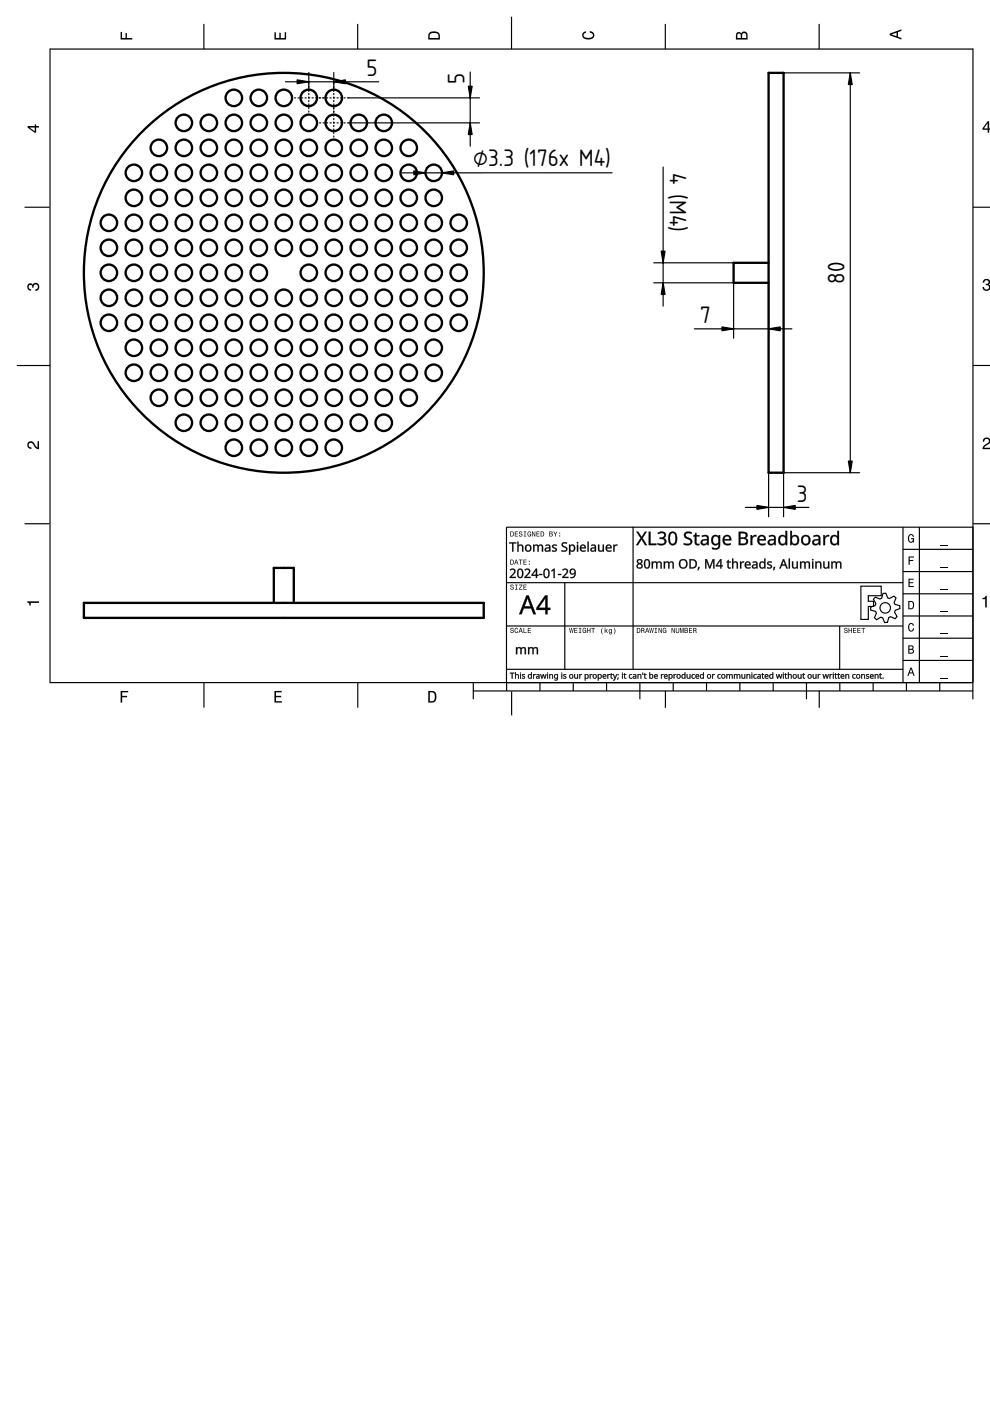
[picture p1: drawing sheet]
<svg xmlns="http://www.w3.org/2000/svg" width="210mm" height="297mm" viewBox="0 0 210 297" stroke-linecap="round" stroke-linejoin="round" font-family="sans-serif">
<defs><g id="words">
<g font-size="4.7">
<text x="77.7" y="16.1">5</text>
<text x="98.5" y="17.9" transform="rotate(-90 98.5 17.9)">5</text>
<text x="100.4" y="35.3">⌀3.3 (176x M4)</text>
<text x="142" y="36.7" transform="rotate(90 142 36.7)">4 (M4)</text>
<text x="179.1" y="60.1" transform="rotate(-90 179.1 60.1)">80</text>
<text x="148.5" y="68.5">7</text>
<text x="169" y="106.4">3</text>
</g>
</g></defs>
<g fill="none" stroke="#000" stroke-width=".25">
<path d="M10.6 10.4h195.7M10.6 10.3v134.3M43.2 5.1v5.3M75.8 5.1v5.3M108.5 3.5v6.9M141.1 5.1v5.3M173.7 5.1v5.3M206.3 10.3v138M5.2 43.9h5.3M206.3 43.9h3.7M3.6 77.5h7M206.3 77.5h3.7"/>
<path d="M5.2 111h5.3M107.4 111.8h98.9M107.4 111.8v34.7M134.2 111.7v30.2M191.4 116.5h14.9M191.5 111.7v33.1M194.9 111.7v33.1M206.3 111h3.7M107.4 132.7h84.1M107.4 123.5h84.1M119.7 123.5v18.4M178 132.7v9.2"/>
<path d="M191.4 135.3h14.9M191.4 130.6h14.9M191.4 125.9h14.9M191.4 121.2h14.9M10.5 144.7h195.8M43.2 144.7v5.3M75.9 144.7v5.3M100.3 146.5h106M100.3 144.7v3.6M107.4 141.9h84.1M108.5 146.6v5.1M114.5 144.7v1.8"/>
<path d="M121.5 144.7v1.8M128.6 144.7v1.8M135.7 144.7v3.6M141.1 146.5v3.6M142.7 144.7v1.8M149.8 144.7v1.8M156.9 144.7v1.8M163.9 144.7v1.8M171 144.7v3.6M173.7 146.5v3.6M178.1 144.7v1.8M185.1 144.7v1.8"/>
<path d="M191.4 140h14.9M192.2 144.7v1.8M199.3 144.7v1.8"/>
</g>
<g fill="#000">
<path d="M25.6 6.8h.3v1.3h.7v-1.1h.3v1.1h1.1v.3h-2.4z" fill-rule="evenodd"/>
<path d="M58.2 6.8h.3v1.3h.7v-1.1h.3v1.1h.9v-1.3h.3v1.6h-2.5z" fill-rule="evenodd"/>
<path d="M91.1 6.9a1.55 1.55 0 0 0-.3 1.5h2.5v-.8a1.35 1.35 0 0 0-2.2-.7zM91.3 7.1l.3-.1a1.02 1.02 0 0 1 1.4 .6v.5h-1.9v-.8z" fill-rule="evenodd"/>
<path d="M123.6 6.9l.6-.3v.4h-.2a.46 .46 0 0 0-.3 .5 .46 .46 0 0 0 .3 .4l.3 .1a1.12 1.12 0 0 0 1.4-.5 .63 .63 0 0 0-.7-.6v-.3a.88 .88 0 0 1 1 .7 .88 .88 0 0 1-.7 1 1.36 1.36 0 0 1-1.9-.8z" fill-rule="evenodd"/>
<path d="M156.2 7l-.2 1.4h2.5v-.9a.69 .69 0 0 0-.5-.8 .69 .69 0 0 0-.8 .4 .59 .59 0 0 0-1-.1zM156.4 7.2l.3-.1 .3 .1 .1 .9h-.8zM157.5 7.1l.3-.1a.41 .41 0 0 1 .4 .5v.6h-.8z" fill-rule="evenodd"/>
<path d="M188.6 7.1v.4l2.5 .9v-.3l-.7-.3v-1l.7-.3v-.3zM189 7.3l1.1-.4v.8z" fill-rule="evenodd"/>
<path d="M5.8 26.7v.3l1.5 1.1h.4v-1.1h.6v-.3h-.6v-.3h-.3v.3zM6.3 27h1.1v.8z" fill-rule="evenodd"/>
<path d="M209.4 25.7l-1.1 1.5v.3h1.1v.6h.3v-.6h.3v-.3h-.3v-1.5zM209.4 26.1v1.1h-.8z" fill-rule="evenodd"/>
<path d="M6 60.3a.6 .6 0 0 1 .9 .1 .79 .79 0 0 1 1.2-.3 .79 .79 0 0 1 .2 1.1l-.4 .4-.4 .1v-.3a.51 .51 0 0 0 .6-.5 .51 .51 0 0 0-.5-.5 .51 .51 0 0 0-.5 .6h-.3a.44 .44 0 0 0-.2-.6 .44 .44 0 0 0-.6 .4 .44 .44 0 0 0 .4 .5h.2v.3a.83 .83 0 0 1-.8-.5 .83 .83 0 0 1 .2-.8z" fill-rule="evenodd"/>
<path d="M208.6 59.3a.72 .72 0 0 1 1.1-.1 .72 .72 0 0 1-.1 1.1 .83 .83 0 0 1-.1 1.4 .83 .83 0 0 1-1.2-.8l.3-.1a.51 .51 0 0 0 .5 .7 .51 .51 0 0 0 .5-.6 .51 .51 0 0 0-.6-.4v-.3a.44 .44 0 0 0 .6-.3 .44 .44 0 0 0-.4-.6 .44 .44 0 0 0-.5 .4v.2h-.3z" fill-rule="evenodd"/>
<path d="M6 93.8a.86 .86 0 0 1 1.4 .5l.6 .6v-1.4h.3v1.7a1.95 1.95 0 0 1-1.5-1.2 .49 .49 0 0 0-.7 .3 .49 .49 0 0 0 .6 .6v.3a.84 .84 0 0 1-.9-.5 .84 .84 0 0 1 .2-.9z" fill-rule="evenodd"/>
<path d="M208.6 93a.83 .83 0 0 1 1.3 .2 .83 .83 0 0 1-.6 1.2l-.6 .5h1.3v.3h-1.7a1.95 1.95 0 0 1 1.3-1.4 .49 .49 0 0 0-.4-.8 .49 .49 0 0 0-.5 .6h-.3z" fill-rule="evenodd"/>
<path d="M108.2 118.7v1h.4a.54 .54 0 0 0 .4-.5 .54 .54 0 0 0-.4-.5zM108.3 118.8a.41 .41 0 0 1 .5 .4 .41 .41 0 0 1-.5 .4zM109.4 118.7l-.4 1h.1l.2-.3h.4l.1 .3h.1l-.4-1zM109.5 118.8l.1 .5h-.3zM110 118.7v.1h.3v.9h.2v-.9h.3v-.1zM111 118.7v1h.7v-.1h-.6v-.4h.5v-.1h-.5v-.3h.5v-.1zM112.1 119.5v.2h.2v-.2zM112.1 118.9v.2h.2v-.2z" fill-rule="evenodd"/>
<path d="M108.2 112.7v1h.4a.54 .54 0 0 0 .4-.5 .54 .54 0 0 0-.4-.5zM108.3 112.8a.41 .41 0 0 1 .5 .4 .41 .41 0 0 1-.5 .4zM109.2 112.7v1h.6v-.1h-.5v-.3h.5v-.2h-.5v-.3h.5v-.1zM110.1 112.7a.42 .42 0 0 0 .1 .5 .42 .42 0 0 0 .4 .2 .23 .23 0 0 1-.2 .3 .23 .23 0 0 1-.3-.3h-.1a.38 .38 0 0 0 .4 .4 .38 .38 0 0 0 .4-.5 .38 .38 0 0 0-.6-.2 .2 .2 0 0 1 .2-.3 .2 .2 0 0 1 .2 .2h.1v-.1l-.2-.2zM111 112.7v.1h.2v.8h-.2v.1h.6v-.1h-.2v-.8h.2v-.1zM111.9 112.8a.51 .51 0 0 0-.1 .7 .51 .51 0 0 0 .7 .2h.1v-.5h-.4v.1h.3l-.2 .3a.37 .37 0 0 1-.4-.4 .37 .37 0 0 1 .5-.3l.2 .1-.2-.3zM112.8 112.7v1h.1v-.8l.4 .8h.2v-1h-.1v.9l-.4-.9zM113.7 112.7v1h.7v-.1h-.5v-.3h.5v-.2h-.5v-.3h.5v-.1zM114.6 112.7v1h.4a.54 .54 0 0 0 .4-.5 .54 .54 0 0 0-.4-.5zM114.8 112.8a.41 .41 0 0 1 .4 .4 .41 .41 0 0 1-.4 .4zM116.5 112.7v1h.4a.3 .3 0 0 0 .3-.2 .3 .3 0 0 0-.2-.3l.2-.2-.1-.2zM116.6 112.8h.2a.16 .16 0 0 1 .2 .2 .16 .16 0 0 1-.2 .1h-.2zM116.6 113.3h.2a.18 .18 0 0 1 .3 .1 .18 .18 0 0 1-.2 .2h-.3zM117.3 112.7l.4 .6v.4h.1v-.4l.4-.6h-.2l-.2 .5-.3-.5zM118.6 113.5v.2h.2v-.2zM118.6 112.9v.3h.2v-.3z" fill-rule="evenodd"/>
<path d="M192.6 118h1.2v.2h-.9v.5h.7v.2h-.7v.9h-.3z" fill-rule="evenodd"/>
<path d="M192.7 113.5a.6 .6 0 0 1 .6-.3 .6 .6 0 0 1 .5 .6h-.3l-.2-.3a.73 .73 0 0 0-.6 .6 .73 .73 0 0 0 .5 .8l.2-.2 .2-.4h-.4v-.2h.6v.9l-.2-.2-.3 .3a.85 .85 0 0 1-.8-1.3z" fill-rule="evenodd"/>
<path d="M199.5 115.5h1.5v.1h-1.5z" fill-rule="evenodd"/>
<path d="M5.8 127.5h2.5v.3h-1.8v.6h-.2a.54 .54 0 0 0-.5-.7z" fill-rule="evenodd"/>
<path d="M108.3 133.2a.42 .42 0 0 0 0 .5 .42 .42 0 0 0 .5 .1 .23 .23 0 0 1-.2 .3 .23 .23 0 0 1-.3-.3h-.1a.38 .38 0 0 0 .4 .5 .38 .38 0 0 0 .3-.5 .38 .38 0 0 0-.5-.3 .2 .2 0 0 1 .1-.3 .21 .21 0 0 1 .3 .3h.1v-.2l-.2-.2zM109.2 133.3a.51 .51 0 0 0-.1 .6 .51 .51 0 0 0 .6 .2l.2-.3-.3 .3a.4 .4 0 0 1-.4-.4 .4 .4 0 0 1 .4-.4l.2 .2-.2-.4zM110.3 133.1l-.4 1.1h.2l.1-.3h.4l.1 .3h.2l-.4-1.1zM110.4 133.3l.2 .5h-.4zM111 133.1v1.1h.7v-.1h-.6v-1zM111.9 133.1v1.1h.7v-.1h-.6v-.4h.5v-.1h-.5v-.3h.6v-.2z" fill-rule="evenodd"/>
<path d="M108.3 124a.42 .42 0 0 0 0 .5 .42 .42 0 0 0 .5 .1 .23 .23 0 0 1-.2 .3 .23 .23 0 0 1-.3-.2h-.1a.38 .38 0 0 0 .4 .4 .38 .38 0 0 0 .3-.5 .38 .38 0 0 0-.5-.3 .2 .2 0 0 1 .1-.3 .21 .21 0 0 1 .3 .3h.1v-.2l-.2-.2zM109.2 124v.1h.2v.8h-.2v.1h.5v-.1h-.2v-.8h.2v-.1zM110.1 124v.1h.5l-.6 .9h.8v-.1h-.6l.6-.9zM111 124v1h.7v-.1h-.6v-.4h.5v-.1h-.5v-.3h.5v-.1z" fill-rule="evenodd"/>
<path d="M120.7 133.1l.2 1.1h.1l.2-.9 .1 .9h.1l.2-1.1h-.1l-.1 .9-.2-.9h-.1l-.2 .9-.1-.9zM121.8 133.1v1.1h.6v-.1h-.5v-.4h.5v-.1h-.5v-.3h.5v-.2zM122.7 133.1v.2h.2v.8h-.2v.1h.6v-.1h-.2v-.8h.2v-.2zM123.6 133.3a.51 .51 0 0 0-.1 .6 .51 .51 0 0 0 .6 .2l.2 .1v-.6h-.4v.2h.2l-.1 .3a.37 .37 0 0 1-.4-.4 .37 .37 0 0 1 .5-.3l.2 .1-.2-.4zM124.5 133.1v1.1h.1v-.5h.4v.5h.2v-1.1h-.2v.5h-.4v-.5zM125.4 133.1v.2h.3v.9h.1v-.9h.3v-.2zM127.7 133.1a.95 .95 0 0 0 .1 1.4 1.3 1.3 0 0 1 0-1.4zM128.2 133.1v1.1h.1l.2-.4 .2 .4h.2l-.3-.5 .3-.3-.6 .3v-.6zM129.1 133.5a.39 .39 0 0 0 0 .5 .39 .39 0 0 0 .5 .1 .29 .29 0 0 1-.2 .3 .29 .29 0 0 1-.3-.1 .33 .33 0 0 0 .4 .2 .33 .33 0 0 0 .2-.3v-.8l-.1 .1-.2-.2zM129.3 133.5a.27 .27 0 0 1 .3 .3 .27 .27 0 0 1-.3 .2zM130.1 133.1a1.31 1.31 0 0 1 0 1.4 .86 .86 0 0 0 0-1.4z" fill-rule="evenodd"/>
<path d="M135 133.1v1.1h.4a.54 .54 0 0 0 .4-.5 .54 .54 0 0 0-.4-.6zM135.2 133.3a.41 .41 0 0 1 .4 .4 .41 .41 0 0 1-.4 .4zM136 133.1v1.1h.1v-.5a.32 .32 0 0 1 .4 .1 .32 .32 0 0 1 0 .4h.2l-.2-.5a.29 .29 0 0 0 .1-.4 .29 .29 0 0 0-.3-.2zM136.1 133.3h.2a.18 .18 0 0 1 .2 .1 .18 .18 0 0 1-.2 .2h-.2zM137.1 133.1l-.3 1.1h.1l.1-.3h.4l.1 .3h.2l-.4-1.1zM137.2 133.3l.2 .5h-.3zM137.7 133.1l.2 1.1h.1l.1-.9 .2 .9h.1l.2-1.1h-.1l-.1 .9-.2-.9h-.1l-.2 .9-.1-.9zM138.8 133.1v.2h.2v.8h-.2v.1h.5v-.1h-.2v-.8h.2v-.2zM139.6 133.1v1.1h.2v-.9l.4 .9h.1v-1.1h-.1v.9l-.4-.9zM140.6 133.3a.51 .51 0 0 0-.1 .6 .51 .51 0 0 0 .6 .2l.2 .1v-.6h-.4v.2h.2l-.1 .3a.37 .37 0 0 1-.4-.4 .37 .37 0 0 1 .5-.3l.2 .1-.3-.4zM142.4 133.1v1.1h.1v-.9l.4 .9h.2v-1.1h-.1v.9l-.4-.9zM143.3 133.1v.7a.37 .37 0 0 0 .4 .4 .37 .37 0 0 0 .3-.4v-.7h-.1v.7a.23 .23 0 0 1-.2 .3 .23 .23 0 0 1-.3-.3v-.7zM144.2 133.1v1.1h.1v-1l.2 1h.1l.2-1v1h.2v-1.1h-.2l-.2 1-.2-1zM145.1 133.1v1.1h.4a.3 .3 0 0 0 .4-.2 .3 .3 0 0 0-.2-.4l.1-.1-.1-.3zM145.3 133.3h.2a.16 .16 0 0 1 .2 .1 .16 .16 0 0 1-.2 .2h-.2zM145.3 133.7h.2a.18 .18 0 0 1 .2 .2 .18 .18 0 0 1-.2 .2h-.2zM146.1 133.1v1.1h.7v-.1h-.6v-.4h.5v-.1h-.5v-.3h.6v-.2zM147 133.1v1.1h.1v-.5a.32 .32 0 0 1 .4 .1 .32 .32 0 0 1 0 .4h.2l-.2-.5a.29 .29 0 0 0 .2-.4 .29 .29 0 0 0-.4-.2zM147.1 133.3h.2a.18 .18 0 0 1 .2 .1 .18 .18 0 0 1-.2 .2h-.2z" fill-rule="evenodd"/>
<path d="M179.1 133.2a.42 .42 0 0 0 0 .5 .42 .42 0 0 0 .5 .1 .23 .23 0 0 1-.3 .3 .23 .23 0 0 1-.2-.3h-.1a.38 .38 0 0 0 .4 .5 .38 .38 0 0 0 .3-.5 .38 .38 0 0 0-.5-.3 .2 .2 0 0 1 .1-.3 .21 .21 0 0 1 .3 .3h.1v-.2l-.2-.2zM179.9 133.1v1.1h.2v-.5h.4v.5h.1v-1.1h-.1v.5h-.4v-.5zM180.9 133.1v1.1h.6v-.1h-.5v-.4h.5v-.1h-.5v-.3h.5v-.2zM181.8 133.1v1.1h.7v-.1h-.6v-.4h.5v-.1h-.5v-.3h.5v-.2zM182.6 133.1v.2h.4v.9h.1v-.9h.3v-.2z" fill-rule="evenodd"/>
<path d="M192.6 122.7h1.1v.2h-.8v.5h.7v.3h-.7v.6h.8v.2h-1.1z" fill-rule="evenodd"/>
<path d="M192.6 127.4v1.8h.6a.91 .91 0 0 0 .7-.9 .91 .91 0 0 0-.7-.9zM192.8 127.6a.68 .68 0 0 1 .8 .7 .68 .68 0 0 1-.8 .7z" fill-rule="evenodd"/>
<path d="M192.6 136.8v1.8h.6a.5 .5 0 0 0 .6-.4 .5 .5 0 0 0-.3-.6l.2-.3a.44 .44 0 0 0-.5-.5zM192.8 137h.4a.27 .27 0 0 1 .3 .3 .27 .27 0 0 1-.3 .3h-.4zM192.8 137.8h.4a.31 .31 0 0 1 .4 .3 .31 .31 0 0 1-.4 .3h-.4z" fill-rule="evenodd"/>
<path d="M192.7 132.3a.6 .6 0 0 1 .7-.2 .6 .6 0 0 1 .4 .5h-.3l-.2-.3a.74 .74 0 0 0-.6 .7 .74 .74 0 0 0 .5 .7l.2-.1 .2-.4h.2a.63 .63 0 0 1-.5 .7 .63 .63 0 0 1-.7-.5z" fill-rule="evenodd"/>
<path d="M199.5 139h1.5v.2h-1.5z" fill-rule="evenodd"/>
<path d="M199.5 134.3h1.5v.2h-1.5z" fill-rule="evenodd"/>
<path d="M199.5 129.6h1.5v.2h-1.5z" fill-rule="evenodd"/>
<path d="M199.5 124.9h1.5v.2h-1.5z" fill-rule="evenodd"/>
<path d="M199.5 120.2h1.5v.2h-1.5z" fill-rule="evenodd"/>
<path d="M208.3 126.8a.54 .54 0 0 0 .7-.5h.2v2.5h-.3v-1.8h-.6z" fill-rule="evenodd"/>
<path d="M25.6 146.5h1.6v.3h-1.3v.7h1v.3h-1v1.2h-.3z" fill-rule="evenodd"/>
<path d="M58.2 146.5h1.5v.3h-1.2v.7h1.1v.3h-1.1v.9h1.3v.3h-1.6z" fill-rule="evenodd"/>
<path d="M90.8 146.5v2.5h.8a1.35 1.35 0 0 0 .7-2.2 1.55 1.55 0 0 0-1.5-.3zM91.1 146.8a.97 .97 0 0 1 1.2 .7 .97 .97 0 0 1-.7 1.2h-.5z" fill-rule="evenodd"/>
<path d="M193 141.5l-.6 1.8h.2l.2-.5h.7l.2 .5h.2l-.6-1.8zM193.2 141.8l.2 .8h-.5z" fill-rule="evenodd"/>
<path d="M199.5 143.7h1.5v.2h-1.5z" fill-rule="evenodd"/>
</g>
<g fill="#000">
<path d="M108 115h1.4v.2h-.6v1.7h-.2v-1.7h-.6zM109.7 114.9h.2v.8a.56 .56 0 0 1 .6-.2 .56 .56 0 0 1 .4 .5v.9h-.2v-.9l-.2-.3a.43 .43 0 0 0-.4 0 .43 .43 0 0 0-.2 .5v.7h-.2zM111.5 115.6a.71 .71 0 0 1 1.1 .1 .71 .71 0 0 1-.3 1.1 .71 .71 0 0 1-1-.4zM111.7 115.8a.52 .52 0 0 0-.1 .7 .52 .52 0 0 0 .7 .1 .52 .52 0 0 0 .1-.7 .52 .52 0 0 0-.7-.1zM113 115.5h.2l.1 .2a.55 .55 0 0 1 .9 0 .52 .52 0 0 1 .6-.2 .52 .52 0 0 1 .3 .5v.9h-.2v-1.1l-.3-.1-.3 .1-.1 1.1h-.2l-.2-1.2a.4 .4 0 0 0-.4 0 .4 .4 0 0 0-.1 .5v.7h-.3zM115.7 115.6a.65 .65 0 0 1 1 .3v1h-.2v-.2a.5 .5 0 0 1-.7 .3 .5 .5 0 0 1-.3-.7 .5 .5 0 0 1 .7-.2h.2a.4 .4 0 0 0-.2-.5 .4 .4 0 0 0-.5 .2zM115.8 116.3l-.1 .2a.38 .38 0 0 0 .6 .3 .38 .38 0 0 0 .1-.6zM117.2 115.6h.9l-.2 .1a.33 .33 0 0 0-.4-.1 .33 .33 0 0 0-.2 .3l.2 .2a.51 .51 0 0 1 .6 .6 .51 .51 0 0 1-.9 .2h-.2v-.2a.39 .39 0 0 0 .5 .2 .39 .39 0 0 0 .3-.5l-.2-.1a.48 .48 0 0 1-.5-.2 .48 .48 0 0 1 .1-.5zM119.3 115.1l.7-.1 .2 .1v.2a.42 .42 0 0 0-.6-.1 .42 .42 0 0 0-.2 .5h.1a.67 .67 0 0 1 .7 .4 .67 .67 0 0 1-.1 .7l-.8 .1h-.2v-.3a.53 .53 0 0 0 .6 .2 .53 .53 0 0 0 .3-.5l-.1-.1a.67 .67 0 0 1-.7-.4 .67 .67 0 0 1 .1-.7zM120.6 115.5h.2l.1 .2a.68 .68 0 0 1 .9 .1 .68 .68 0 0 1 0 .9 .68 .68 0 0 1-.9 .1v.8h-.3zM121 115.8a.56 .56 0 0 0-.1 .6 .56 .56 0 0 0 .6 .3 .54 .54 0 0 0 .2-.7 .54 .54 0 0 0-.7-.2zM122.3 115.1a.15 .15 0 0 1 .3 0 .15 .15 0 0 1-.3 0zM122.3 115.5h.3v1.4h-.3zM123.1 115.7a.63 .63 0 0 1 .8-.2 .63 .63 0 0 1 .3 .8h-1a.59 .59 0 0 0 .9 .4v.2a.8 .8 0 0 1-1-.2 .8 .8 0 0 1 0-1zM123.3 115.8l-.1 .3h.8l-.2-.4zM124.6 114.9h.2v2h-.2zM125.3 115.6a.65 .65 0 0 1 1.1 .3v1h-.2l-.1-.2a.5 .5 0 0 1-.6 .3 .5 .5 0 0 1-.3-.7 .5 .5 0 0 1 .7-.2h.2a.4 .4 0 0 0-.2-.5 .4 .4 0 0 0-.5 .2zM125.5 116.3l-.1 .2a.38 .38 0 0 0 .5 .3 .38 .38 0 0 0 .2-.6zM126.8 115.5h.2v.9l.2 .3a.43 .43 0 0 0 .5 0 .43 .43 0 0 0 .1-.5v-.7h.2v1.4h-.2v-.1a.56 .56 0 0 1-.6 .1 .56 .56 0 0 1-.4-.5zM128.6 115.7a.63 .63 0 0 1 .8-.2 .63 .63 0 0 1 .3 .8h-1a.59 .59 0 0 0 .9 .4v.2a.8 .8 0 0 1-1-.2 .8 .8 0 0 1 0-1zM128.8 115.8l-.1 .3h.7l-.2-.4zM130 115.5h.2l.1 .2 .3-.2h.3l-.1 .2a.44 .44 0 0 0-.5 .5v.7h-.3z"/>
<path d="M107.9 115h1.6v.2h-.7l.1 1.8h-.3v-1.8h-.7zM108 115v.2h.6v1.7h.2v-1.7h.6v-.2zM109.7 114.8h.3l-.1 .9a.57 .57 0 0 1 1 0l.1 1.3h-.3l-.1-1.2-.2-.1a.39 .39 0 0 0-.4 .5v.8h-.3zM109.7 114.9v2h.2v-.7a.42 .42 0 0 1 .3-.6 .42 .42 0 0 1 .5 .4v.9h.2v-.9a.58 .58 0 0 0-.4-.5 .58 .58 0 0 0-.6 .2v-.8zM111.2 116.2a.76 .76 0 0 1 1.5 0 .76 .76 0 0 1-1.5 0zM111.5 115.7a.73 .73 0 0 0 .1 1.1 .73 .73 0 0 0 1.1-.4 .73 .73 0 0 0-.7-.9zM111.7 115.8a.49 .49 0 0 0-.1 .7 .49 .49 0 0 0 .7 .1 .49 .49 0 0 0 .1-.7 .49 .49 0 0 0-.7-.1zM111.6 115.8a.52 .52 0 0 1 .8 .4 .52 .52 0 0 1-.8 .4l-.1-.4zM113 115.4h.3v.3a.52 .52 0 0 1 .9 0 .53 .53 0 0 1 .6-.3 .53 .53 0 0 1 .4 .6v1h-.3l-.1-1.2-.2-.1-.3 .2-.1 1.1h-.3v-1.2l-.4-.1-.2 .3v1h-.3zM113 115.5v1.4h.3l-.1-.7a.44 .44 0 0 1 .2-.5 .44 .44 0 0 1 .5 0l.1 .3v.9h.2v-.8a.39 .39 0 0 1 .3-.5 .39 .39 0 0 1 .4 .4v.9h.2v-.9a.54 .54 0 0 0-.4-.5 .54 .54 0 0 0-.6 .2 .57 .57 0 0 0-.9 0v-.2zM115.6 115.6a.64 .64 0 0 1 1.1 .3v1.1h-.2l-.1-.3a.51 .51 0 0 1-.6 .3 .51 .51 0 0 1-.3-.7 .51 .51 0 0 1 .7-.2h.2a.4 .4 0 0 0-.3-.4 .4 .4 0 0 0-.4 .1zM115.7 115.6v.2a.4 .4 0 0 1 .5-.2 .4 .4 0 0 1 .2 .5 .56 .56 0 0 0-.7 .1 .56 .56 0 0 0-.1 .6 .61 .61 0 0 0 .9-.1v.2h.2l-.1-1a.62 .62 0 0 0-.9-.3zM115.9 116.3l-.1 .2a.35 .35 0 0 0 .5 .2 .35 .35 0 0 0 .1-.5zM115.8 116.3l.6-.1a.38 .38 0 0 1-.2 .6 .38 .38 0 0 1-.5-.4zM117.2 115.5l.4-.1 .5 .1-.1 .3-.1-.1a.31 .31 0 0 0-.4-.1 .31 .31 0 0 0-.2 .3l.2 .1a.54 .54 0 0 1 .6 .7 .54 .54 0 0 1-.9 .3l-.2-.1v-.3l.1 .1a.37 .37 0 0 0 .4 .1 .37 .37 0 0 0 .3-.3l-.3-.2a.46 .46 0 0 1-.4-.3 .46 .46 0 0 1 .1-.5zM117.2 115.6a.39 .39 0 0 0-.1 .4 .39 .39 0 0 0 .4 .2 .29 .29 0 0 1 .4 .3 .29 .29 0 0 1-.4 .3l-.5-.1 .1 .2a.54 .54 0 0 0 .6 0 .54 .54 0 0 0 .2-.6l-.3-.2a.29 .29 0 0 1-.4-.3 .29 .29 0 0 1 .5-.2l.3 .1 .1-.1zM119.2 115.1l.8-.1 .3 .1-.1 .2a.4 .4 0 0 0-.6-.1 .4 .4 0 0 0-.2 .5h.1a.68 .68 0 0 1 .8 .8 .68 .68 0 0 1-1 .5l-.3-.1 .1-.3a.5 .5 0 0 0 .5 .2 .5 .5 0 0 0 .4-.5l-.4-.3a.56 .56 0 0 1-.5-.3 .56 .56 0 0 1 .1-.6zM119.3 115.1a.76 .76 0 0 0 .7 1.1v.1a.54 .54 0 0 1-.3 .5 .54 .54 0 0 1-.6-.2v.3a.66 .66 0 0 0 .8 0 .66 .66 0 0 0 .2-.8l-.3-.2a.39 .39 0 0 1-.5-.5 .39 .39 0 0 1 .7-.2l.2 .1v-.2zM120.6 115.4h.3v.3a.58 .58 0 0 1 .6-.3 .58 .58 0 0 1 .5 .6 .69 .69 0 0 1-.2 .9 .69 .69 0 0 1-.9-.1v.8h-.3zM120.6 115.5v2.1h.3l-.1-.9a.66 .66 0 0 0 .9 0 .66 .66 0 0 0 .1-.9 .66 .66 0 0 0-.9-.1l-.1-.2zM121 115.8l-.1 .6a.43 .43 0 0 0 .7 .2 .43 .43 0 0 0 0-.6l-.1-.3zM121 115.8a.57 .57 0 0 1 .7 .2 .57 .57 0 0 1-.3 .8 .63 .63 0 0 1-.5-.4 .63 .63 0 0 1 .1-.6zM122.3 115.1a.18 .18 0 0 1 .3 0 .18 .18 0 0 1-.3 0zM122.3 115.1a.15 .15 0 0 0 .3 0 .15 .15 0 0 0-.3 0zM122.3 115.4h.3v1.6h-.3zM122.3 115.5v1.4h.3v-1.4zM123.1 115.6a.65 .65 0 0 1 .8-.1 .65 .65 0 0 1 .3 .8h-1a.6 .6 0 0 0 1 .3v.1a.5 .5 0 0 1-.4 .4 .5 .5 0 0 1-.5-.2 .9 .9 0 0 1-.2-1.3zM123.2 115.7a.76 .76 0 0 0-.1 1 .76 .76 0 0 0 1 .1v-.1a.56 .56 0 0 1-.6 .1 .56 .56 0 0 1-.3-.6l1 .1a.6 .6 0 0 0-.3-.7 .6 .6 0 0 0-.7 .1zM123.3 115.8l-.1 .3h.8l-.3-.4zM123.3 115.7a.38 .38 0 0 1 .5-.1 .38 .38 0 0 1 .2 .5h-.8zM124.5 114.8h.3v2.2h-.3zM124.6 114.9v2h.2v-2zM125.3 115.6a.64 .64 0 0 1 1.1 .3v1.1h-.2l-.1-.3a.51 .51 0 0 1-.7 .3 .51 .51 0 0 1-.2-.7 .51 .51 0 0 1 .7-.2h.2a.4 .4 0 0 0-.3-.4 .4 .4 0 0 0-.4 .1zM125.3 115.6l.1 .2a.4 .4 0 0 1 .5-.2 .4 .4 0 0 1 .2 .5 .56 .56 0 0 0-.7 .1 .56 .56 0 0 0-.1 .6 .61 .61 0 0 0 .8-.1l.1 .2h.2l-.1-1a.62 .62 0 0 0-.9-.3zM125.5 116.3v.2a.35 .35 0 0 0 .4 .2 .35 .35 0 0 0 .2-.5zM125.5 116.3l.6-.1a.38 .38 0 0 1-.2 .6 .38 .38 0 0 1-.5-.4zM126.8 115.4h.3v1.2l.3 .1a.39 .39 0 0 0 .4-.5v-.8h.3v1.6h-.3v-.2a.58 .58 0 0 1-.6 .2 .58 .58 0 0 1-.4-.6zM126.8 115.5v.9a.57 .57 0 0 0 .4 .5 .57 .57 0 0 0 .6-.2v.2h.2v-1.4h-.2v.7a.42 .42 0 0 1-.3 .6 .42 .42 0 0 1-.5-.4v-.9zM128.6 115.6a.65 .65 0 0 1 .8-.1 .65 .65 0 0 1 .3 .8h-1a.6 .6 0 0 0 .9 .3v.1a.5 .5 0 0 1-.3 .4 .5 .5 0 0 1-.6-.2 .9 .9 0 0 1-.1-1.3zM128.6 115.7a.76 .76 0 0 0 0 1 .76 .76 0 0 0 1 .1v-.1a.56 .56 0 0 1-.6 .1 .56 .56 0 0 1-.3-.6l.9 .1a.6 .6 0 0 0-.2-.7 .6 .6 0 0 0-.8 .1zM128.8 115.8l-.1 .3h.7l-.2-.4zM128.8 115.7a.38 .38 0 0 1 .4-.1 .38 .38 0 0 1 .2 .5h-.8zM130 115.4h.3v.3l.3-.3h.3v.3h-.1a.41 .41 0 0 0-.5 .5v.8h-.3zM130 115.5v1.4h.3v-.7a.44 .44 0 0 1 .1-.5 .44 .44 0 0 1 .5 0v-.2l-.7 .3v-.3z"/>
<path d="M135.2 118.7a.53 .53 0 0 1 .8-.1 .53 .53 0 0 1-.1 .8l-.1 .1a.55 .55 0 0 1 .3 .8 .55 .55 0 0 1-.9 .1 .55 .55 0 0 1 .2-.9l-.3-.3zM135.3 119.1a.32 .32 0 0 0 .6 0 .32 .32 0 0 0-.6 0zM135.2 120a.4 .4 0 0 0 .8 0 .4 .4 0 0 0-.8 0zM136.8 118.7a.71 .71 0 0 1 .8 0 .71 .71 0 0 1 .2 .8 .71 .71 0 0 1-.6 1.1 .71 .71 0 0 1-.7-1.1zM137 118.8a1.15 1.15 0 0 0 .2 1.5 .99 .99 0 0 0 0-1.6zM138.2 119.1h.2v.2a.55 .55 0 0 1 .9 0 .52 .52 0 0 1 .6-.2 .52 .52 0 0 1 .4 .5v.9h-.2l-.1-1.1-.2-.2-.3 .2-.1 1.1h-.3l-.1-1.2a.4 .4 0 0 0-.5 0 .4 .4 0 0 0-.1 .5v.7h-.2zM140.8 119.1h.1l.1 .2a.55 .55 0 0 1 .9 0 .52 .52 0 0 1 .6-.2 .52 .52 0 0 1 .4 .5v.9h-.3v-1.1l-.3-.2-.3 .2-.1 1.1h-.2l-.2-1.2a.4 .4 0 0 0-.4 0 .4 .4 0 0 0-.1 .5v.7h-.2zM144.2 118.8a.96 .96 0 0 1 1.3 .1 .96 .96 0 0 1-.1 1.3 .96 .96 0 0 1-1.3 0 1.3 1.3 0 0 1 .1-1.4zM144.4 119a.78 .78 0 0 0-.1 1 .78 .78 0 0 0 .9 .2 .77 .77 0 0 0 .3-1 .77 .77 0 0 0-1.1-.2zM146.2 118.6h.6a.98 .98 0 0 1 1 1 .98 .98 0 0 1-1.1 .9h-.5zM146.4 118.8v1.5a.81 .81 0 0 0 1.1-.8 .81 .81 0 0 0-1.1-.7zM148.1 120.2h.2l-.2 .7h-.2zM149.5 118.6h.4l.6 1.6 .6-1.6h.4v1.9h-.3v-1.7l-.6 1.7h-.2l-.7-1.7v1.7h-.2zM152.7 118.6h.3v1.3h.2v.2h-.2v.4h-.3v-.4h-.9zM152.7 118.8l-.7 1.1h.7zM154.4 118.7h.1v.4h.4v.1h-.4v.9l.1 .2h.3a.36 .36 0 0 1-.4 .2 .36 .36 0 0 1-.2-.4v-.9l-.3-.1 .3-.1zM155.2 118.4h.3l-.1 .9a.56 .56 0 0 1 .7-.2 .56 .56 0 0 1 .4 .5v.9h-.3v-.9l-.1-.3a.43 .43 0 0 0-.5 0 .43 .43 0 0 0-.1 .5v.7h-.3zM156.9 119.1h.2v.2l.3-.2 .4-.1-.1 .3a.44 .44 0 0 0-.6 .4v.8h-.2zM158.1 119.2a.63 .63 0 0 1 .8-.1 .63 .63 0 0 1 .3 .7h-1a.59 .59 0 0 0 .9 .4v.3a.8 .8 0 0 1-1.1-.2 .8 .8 0 0 1 .1-1.1zM158.3 119.3l-.1 .3h.7l-.2-.3zM159.6 119.2a.65 .65 0 0 1 1 .3v1h-.2v-.2a.5 .5 0 0 1-.7 .3 .5 .5 0 0 1-.2-.7 .5 .5 0 0 1 .6-.3h.3a.4 .4 0 0 0-.3-.4 .4 .4 0 0 0-.4 .1zM159.8 119.9l-.1 .2a.38 .38 0 0 0 .5 .2 .38 .38 0 0 0 .2-.5zM161.1 119.2a.6 .6 0 0 1 1 0l-.1-.8h.3v2.1h-.2l-.1-.2a.65 .65 0 0 1-.8 .1 .65 .65 0 0 1-.2-.8zM161.3 119.4a.52 .52 0 0 0-.1 .7 .52 .52 0 0 0 .7 .1 .53 .53 0 0 0 .1-.7 .53 .53 0 0 0-.7-.1zM162.8 119.1h.9l-.2 .2a.33 .33 0 0 0-.4-.1 .33 .33 0 0 0-.2 .3l.2 .1a.51 .51 0 0 1 .6 .7 .51 .51 0 0 1-.9 .2h-.2v-.3a.39 .39 0 0 0 .5 .2 .39 .39 0 0 0 .3-.4l-.2-.1a.48 .48 0 0 1-.4-.2 .48 .48 0 0 1 0-.6zM164.1 120.2h.2l-.2 .7h-.2zM166 118.6h.2l.8 1.9h-.3l-.2-.6h-.8l-.2 .6h-.2zM166.1 118.8l-.3 .9h.6zM167.2 118.4h.3v2.1h-.3zM167.9 119.1h.3v.9l.1 .3a.43 .43 0 0 0 .5 0 .43 .43 0 0 0 .1-.5v-.7h.3v1.4h-.2l-.1-.2a.56 .56 0 0 1-.6 .2 .56 .56 0 0 1-.4-.5zM169.6 119.1h.2l.1 .2a.55 .55 0 0 1 .9 0 .52 .52 0 0 1 .6-.2 .52 .52 0 0 1 .3 .5v.9h-.2v-1.1l-.3-.2-.3 .2-.1 1.1h-.2l-.2-1.2a.4 .4 0 0 0-.4 0 .4 .4 0 0 0-.1 .5v.7h-.3zM172.2 118.7a.15 .15 0 0 1 .3 0 .15 .15 0 0 1-.3 0zM172.2 119.1h.2v1.4h-.2zM172.9 119.1h.2v.2a.56 .56 0 0 1 .6-.2 .56 .56 0 0 1 .4 .5v.9h-.2v-.9l-.2-.3a.43 .43 0 0 0-.4 0 .43 .43 0 0 0-.2 .5v.7h-.2zM174.6 119.1h.2v.9l.2 .3a.43 .43 0 0 0 .4 0 .43 .43 0 0 0 .2-.5v-.7h.2v1.4h-.2v-.2a.56 .56 0 0 1-.6 .2 .56 .56 0 0 1-.4-.5zM176.3 119.1h.2v.2a.55 .55 0 0 1 .9 0 .52 .52 0 0 1 .6-.2 .52 .52 0 0 1 .4 .5v.9h-.3v-1.1l-.3-.2-.3 .2-.1 1.1h-.2l-.1-1.2a.4 .4 0 0 0-.5 0 .4 .4 0 0 0-.1 .5v.7h-.2z"/>
<path d="M135.2 118.6a.57 .57 0 0 1 .9 0 .57 .57 0 0 1-.3 .9 .58 .58 0 0 1 .5 .8 .58 .58 0 0 1-.9 .3 .54 .54 0 0 1-.5-.5 .54 .54 0 0 1 .5-.6 .5 .5 0 0 1-.2-.9zM135.2 118.7a.48 .48 0 0 0 .2 .8 .53 .53 0 0 0-.2 .8 .53 .53 0 0 0 .8 0 .53 .53 0 0 0-.2-.8 .5 .5 0 0 0 .3-.7 .5 .5 0 0 0-.8-.2zM135.3 119.1a.3 .3 0 0 0 .6 0 .3 .3 0 0 0-.6 0zM135.3 119.1a.35 .35 0 0 1 .7 0 .35 .35 0 0 1-.7 0zM135.2 120a.4 .4 0 0 0 .8 0 .4 .4 0 0 0-.8 0zM135.2 120a.45 .45 0 0 1 .9 0 .45 .45 0 0 1-.9 0zM136.8 118.6a.74 .74 0 0 1 .9 .1 .74 .74 0 0 1 .2 .8 .74 .74 0 0 1-.7 1.1 .74 .74 0 0 1-.7-1.1zM136.8 118.7a1.39 1.39 0 0 0 .2 1.8 .94 .94 0 0 0 .7-1.5l-.3-.4zM137 118.8a1.14 1.14 0 0 0 .2 1.5 .97 .97 0 0 0 0-1.5zM136.9 118.8a.52 .52 0 0 1 .7 .1 .52 .52 0 0 1 0 .6 .5 .5 0 0 1-.1 .7 .5 .5 0 0 1-.7 0v-.9zM138.2 119h.2v.3a.52 .52 0 0 1 .9 0 .53 .53 0 0 1 .6-.3 .53 .53 0 0 1 .4 .6v1h-.3v-1.2l-.2-.1-.4 .2v1.1h-.3v-1.2l-.4-.1-.2 .2v1.1h-.3zM138.2 119.1v1.4h.2v-.7a.44 .44 0 0 1 .1-.5 .44 .44 0 0 1 .5-.1l.2 .4-.1 .9h.3l-.1-.8a.39 .39 0 0 1 .3-.5 .39 .39 0 0 1 .5 .4v.9h.2v-.9a.54 .54 0 0 0-.4-.5 .54 .54 0 0 0-.6 .2 .57 .57 0 0 0-.9 0v-.2zM140.7 119h.3v.3a.52 .52 0 0 1 .9 0 .53 .53 0 0 1 .6-.3 .53 .53 0 0 1 .4 .6v1h-.3v-1.2l-.3-.1-.3 .2v1.1h-.3l-.1-1.2-.4-.1-.2 .2v1.1h-.3zM140.8 119.1v1.4h.2v-.7a.44 .44 0 0 1 .1-.5 .44 .44 0 0 1 .5-.1l.1 .4v.9h.2v-.8a.39 .39 0 0 1 .3-.5 .39 .39 0 0 1 .4 .4v.9h.3l-.1-.9a.54 .54 0 0 0-.4-.5 .54 .54 0 0 0-.5 .2 .57 .57 0 0 0-.9 0l-.1-.2zM144.2 118.7a.99 .99 0 0 1 1.4 .2 .99 .99 0 0 1-.1 1.4 .99 .99 0 0 1-1.4-.1 1.33 1.33 0 0 1 .1-1.5zM144.2 118.8a.96 .96 0 0 0-.1 1.4 .96 .96 0 0 0 1.4 0 .96 .96 0 0 0 0-1.3 .96 .96 0 0 0-1.3-.1zM144.4 119a.75 .75 0 0 0-.1 .9 .75 .75 0 0 0 .9 .3 .74 .74 0 0 0 .2-1 .74 .74 0 0 0-1-.2zM144.3 118.9a.77 .77 0 0 1 1.2 .6 .77 .77 0 0 1-1 .8l-.3-.5zM146.2 118.5h.6a1.01 1.01 0 0 1 1 1.1 1.01 1.01 0 0 1-1.1 1h-.5zM146.2 118.6v1.9h.5a.95 .95 0 0 0 1-.9 .95 .95 0 0 0-.9-1zM146.4 118.8v1.5a.78 .78 0 0 0 1.1-.8 .78 .78 0 0 0-1.1-.7zM146.4 118.7a.84 .84 0 0 1 1.1 .8 .84 .84 0 0 1-1.1 .8zM148 120.2h.4l-.3 .7h-.2zM148.1 120.2l-.2 .7h.2l.2-.7zM149.5 118.5h.4l.6 1.7 .6-1.7h.4v2.1h-.3l.1-1.8-.7 1.8h-.2l-.6-1.8v1.8h-.3zM149.5 118.6v1.9h.2v-1.7l.7 1.7h.2l.7-1.7-.1 1.7h.3v-1.9h-.4l-.6 1.6-.6-1.6zM152.7 118.5h.3v1.4l.3-.1v.3h-.3v.5h-.3v-.5h-.9v-.2zM152.7 118.6l-.9 1.5 1-.1-.1 .5h.3l-.1-.5 .3 .1v-.2h-.3l.1-1.3zM152.7 118.8l-.7 1.1h.7zM152.7 118.8l.1 1.1h-.8zM154.3 118.7h.2v.4l.4-.1v.3l-.4-.1v1l.5 .1-.2 .3a.46 .46 0 0 1-.6-.5l.1-.9-.3 .1v-.2l.3-.1zM154.4 118.7l-.1 .4h-.3v.1h.3v.9a.46 .46 0 0 0 .6 .4v-.2l-.3 .1-.1-.3v-.9h.4v-.1h-.4v-.4zM155.2 118.4h.3v.9a.57 .57 0 0 1 .9-.1l.1 1.4h-.3v-1.2l-.3-.1a.39 .39 0 0 0-.4 .5v.8h-.3zM155.2 118.4v2.1h.3l-.1-.7a.42 .42 0 0 1 .3-.6 .42 .42 0 0 1 .5 .4v.9h.3l-.1-.9a.58 .58 0 0 0-.4-.5 .58 .58 0 0 0-.6 .2l.1-.9zM156.9 119h.2v.3l.3-.3h.4v.3h-.1a.41 .41 0 0 0-.5 .4v.9h-.3zM156.9 119.1v1.4h.2v-.8a.44 .44 0 0 1 .2-.4 .44 .44 0 0 1 .4 0v-.3l-.6 .4v-.3zM158.1 119.2a.65 .65 0 0 1 .8-.1 .65 .65 0 0 1 .3 .8l-1-.1a.6 .6 0 0 0 .9 .4 .5 .5 0 0 1-.3 .5 .5 .5 0 0 1-.6-.2 .9 .9 0 0 1-.1-1.3zM158.1 119.3a.76 .76 0 0 0 0 1 .76 .76 0 0 0 1 .1v-.2a.56 .56 0 0 1-.6 .1 .56 .56 0 0 1-.3-.5h.9a.6 .6 0 0 0-.3-.7 .6 .6 0 0 0-.7 .2zM158.3 119.4l-.1 .2h.7l-.2-.3zM158.3 119.3a.38 .38 0 0 1 .4-.1 .38 .38 0 0 1 .2 .5h-.8zM159.5 119.1h.1a.64 .64 0 0 1 1 .4v1.1h-.2v-.3a.51 .51 0 0 1-.7 .3 .51 .51 0 0 1-.3-.7 .51 .51 0 0 1 .7-.3h.2a.4 .4 0 0 0-.2-.3 .4 .4 0 0 0-.5 .1zM159.6 119.2l.1 .1a.4 .4 0 0 1 .5-.1 .4 .4 0 0 1 .2 .5 .56 .56 0 0 0-.7 0 .56 .56 0 0 0-.1 .7 .61 .61 0 0 0 .8-.1v.2h.2v-1a.62 .62 0 0 0-1-.3zM159.8 119.9l-.1 .2a.35 .35 0 0 0 .5 .2 .35 .35 0 0 0 .1-.5zM159.8 119.9l.6-.1a.38 .38 0 0 1-.2 .5 .38 .38 0 0 1-.5-.3zM161.1 119.2a.56 .56 0 0 1 .9 0v-.8h.3v2.2h-.2l-.1-.3a.59 .59 0 0 1-.6 .3 .59 .59 0 0 1-.4-.6zM161.2 119.2a.71 .71 0 0 0-.2 .9 .71 .71 0 0 0 .8 .4l.3-.2v.2h.2v-2.1h-.3v.9a.55 .55 0 0 0-.8-.1zM161.3 119.4a.49 .49 0 0 0-.1 .7 .49 .49 0 0 0 .7 .1 .5 .5 0 0 0 .1-.6 .5 .5 0 0 0-.7-.2zM161.3 119.4a.56 .56 0 0 1 .8 .2 .56 .56 0 0 1-.3 .7 .59 .59 0 0 1-.6-.2 .59 .59 0 0 1 .1-.7zM162.8 119.1l.4-.1 .5 .1-.1 .3-.1-.1a.31 .31 0 0 0-.4-.1 .31 .31 0 0 0-.2 .3l.2 .1a.54 .54 0 0 1 .6 .7 .54 .54 0 0 1-.9 .3l-.2-.1v-.3l.2 .1a.37 .37 0 0 0 .3 .1 .37 .37 0 0 0 .3-.3l-.3-.2a.46 .46 0 0 1-.4-.3 .46 .46 0 0 1 .1-.5zM162.8 119.2a.39 .39 0 0 0-.1 .4 .39 .39 0 0 0 .4 .2 .29 .29 0 0 1 .4 .3 .29 .29 0 0 1-.4 .3l-.5-.2 .1 .2a.54 .54 0 0 0 .6 .1 .54 .54 0 0 0 .3-.6l-.4-.2a.29 .29 0 0 1-.3-.3 .29 .29 0 0 1 .4-.2l.3 .1 .1-.2zM164 120.2h.4l-.3 .7h-.2zM164.1 120.2l-.1 .7h.1l.2-.7zM166 118.5h.3l.7 2.1h-.3l-.2-.7h-.8l-.2 .7h-.3zM166 118.6l-.7 1.9h.2l.2-.6h.8l.2 .6h.3l-.8-1.9zM166.1 118.8l-.3 .9h.6zM166.1 118.7l.4 1h-.7zM167.2 118.4h.3v2.2h-.3zM167.2 118.4v2.1h.3v-2.1zM167.9 119h.3v1.2l.3 .1a.39 .39 0 0 0 .4-.5v-.8h.3v1.6h-.3l.1-.3a.58 .58 0 0 1-.7 .3 .58 .58 0 0 1-.4-.6zM167.9 119.1l.1 .9a.57 .57 0 0 0 .4 .5 .57 .57 0 0 0 .6-.2v.2h.2v-1.4h-.3l.1 .7a.42 .42 0 0 1-.4 .6 .42 .42 0 0 1-.5-.4l.1-.9zM169.6 119h.3v.3a.52 .52 0 0 1 .9 0 .53 .53 0 0 1 .6-.3 .53 .53 0 0 1 .4 .6v1h-.3l-.1-1.2-.2-.1-.3 .2-.1 1.1h-.3v-1.2l-.4-.1-.2 .2v1.1h-.3zM169.6 119.1v1.4h.3l-.1-.7a.44 .44 0 0 1 .2-.5 .44 .44 0 0 1 .4-.1l.2 .4v.9h.2v-.8a.39 .39 0 0 1 .3-.5 .39 .39 0 0 1 .4 .4v.9h.2v-.9a.54 .54 0 0 0-.4-.5 .54 .54 0 0 0-.6 .2 .57 .57 0 0 0-.9 0v-.2zM172.1 118.7a.2 .2 0 0 1 .4 0 .2 .2 0 0 1-.4 0zM172.2 118.7a.12 .12 0 0 0 .2 0 .12 .12 0 0 0-.2 0zM172.2 119h.3v1.6h-.3zM172.2 119.1v1.4h.2v-1.4zM172.9 119h.2v.2a.57 .57 0 0 1 .7-.2 .57 .57 0 0 1 .4 .6v1h-.3l-.1-1.2-.2-.1a.39 .39 0 0 0-.4 .5v.8h-.3zM172.9 119.1v1.4h.2v-.7a.42 .42 0 0 1 .3-.6 .42 .42 0 0 1 .5 .4v.9h.2v-.9a.57 .57 0 0 0-.4-.5 .57 .57 0 0 0-.6 .2v-.2zM174.5 119h.3l.1 1.2 .2 .1a.39 .39 0 0 0 .4-.5v-.8h.3v1.6h-.2v-.3a.58 .58 0 0 1-.7 .3 .58 .58 0 0 1-.4-.6zM174.6 119.1v.9a.57 .57 0 0 0 .4 .5 .57 .57 0 0 0 .6-.2v.2h.2v-1.4h-.2v.7a.42 .42 0 0 1-.3 .6 .42 .42 0 0 1-.5-.4v-.9zM176.2 119h.3v.3a.52 .52 0 0 1 .9 0 .53 .53 0 0 1 .6-.3 .53 .53 0 0 1 .4 .6v1h-.3v-1.2l-.3-.1-.3 .2v1.1h-.3l-.1-1.2-.4-.1-.1 .2-.1 1.1h-.3zM176.3 119.1v1.4h.2v-.7a.44 .44 0 0 1 .1-.5 .44 .44 0 0 1 .5-.1l.1 .4v.9h.2v-.8a.39 .39 0 0 1 .3-.5 .39 .39 0 0 1 .5 .4l-.1 .9h.3l-.1-.9a.54 .54 0 0 0-.4-.5 .54 .54 0 0 0-.5 .2 .57 .57 0 0 0-.9 0v-.2z"/>
<path d="M135 112.8h.3l.7 1.1 .7-1.1h.4l-.9 1.3 1 1.5h-.4l-.8-1.3-.7 1.3h-.4l.9-1.5zM137.6 112.8h.3v2.5h1.3v.3h-1.6zM139.4 113a.98 .98 0 0 1 1.1-.3 .98 .98 0 0 1 .7 .9l-.2 .3-.4 .2a.79 .79 0 0 1 .6 1 .79 .79 0 0 1-1 .5l-.8-.1v-.4a.85 .85 0 0 0 .9 .2 .85 .85 0 0 0 .6-.7l-.3-.3h-.7v-.3a.62 .62 0 0 0 .7-.1 .62 .62 0 0 0 .1-.8l-.6-.1-.5 .2zM142.1 112.9a.94 .94 0 0 1 1 0 .94 .94 0 0 1 .5 .9 1.27 1.27 0 0 1-1 1.8 1.43 1.43 0 0 1-.9-2zM142.3 113.1a2.01 2.01 0 0 0 .1 2.2h.4a1.78 1.78 0 0 0 0-2.3zM145.3 112.9a1.52 1.52 0 0 1 1.4 0l-.1 .3a.8 .8 0 0 0-1.2 .2 1.15 1.15 0 0 0 1 .8 .83 .83 0 0 1 .2 1.1 .83 .83 0 0 1-1.1 .3l-.5-.1v-.4a.83 .83 0 0 0 1.4-.4l-.3-.3a1.14 1.14 0 0 1-1.1-1.2zM147.5 113h.2v.5h.6v.2h-.6v1.2a.42 .42 0 0 0 .6 .4l-.1 .3a.65 .65 0 0 1-.9-.6v-1.3h-.3v-.1l.3-.2zM148.8 113.6a.88 .88 0 0 1 1.5 .5v1.5h-.3l-.1-.3a.72 .72 0 0 1-.9 .3 .72 .72 0 0 1-.4-.9 .72 .72 0 0 1 1-.4h.3a.58 .58 0 0 0-.3-.6 .58 .58 0 0 0-.7 .2zM149.1 114.7a.46 .46 0 0 0 .2 .7 .46 .46 0 0 0 .6-.5v-.4zM151 113.7a.86 .86 0 0 1 1.3 0l.1-.2h.3v2.1a1.04 1.04 0 0 1-.6 .9 1.04 1.04 0 0 1-1.1-.1v-.3a.8 .8 0 0 0 .8 .2 .8 .8 0 0 0 .5-.7v-.3a.94 .94 0 0 1-1.2 .1 .94 .94 0 0 1-.3-1.2zM151.4 113.8a.8 .8 0 0 0-.3 1 .8 .8 0 0 0 1 .4 .86 .86 0 0 0 .2-.9 .86 .86 0 0 0-.8-.6zM153.5 113.7a.91 .91 0 0 1 1.1-.2 .91 .91 0 0 1 .4 1.1h-1.4a.82 .82 0 0 0 .5 .7 .82 .82 0 0 0 .8-.1v.3a1.15 1.15 0 0 1-1.5-.3 1.15 1.15 0 0 1 .1-1.5zM153.8 113.9l-.2 .4h1.1a.52 .52 0 0 0-.3-.6 .52 .52 0 0 0-.6 .2zM156.6 112.8h.8a.73 .73 0 0 1 1 .3 .73 .73 0 0 1-.3 .9l-.1 .1a.77 .77 0 0 1 .6 .9 .77 .77 0 0 1-1 .6h-1zM157 113.1v.9h.5a.48 .48 0 0 0 .6-.5 .48 .48 0 0 0-.6-.4zM157 114.2v1.1h.6a.53 .53 0 0 0 .6-.6 .53 .53 0 0 0-.7-.5zM159.1 113.5h.3l.1 .3a.78 .78 0 0 1 .9-.4l-.1 .4a.64 .64 0 0 0-.8 .6v1.2h-.4zM160.9 113.7a.91 .91 0 0 1 1.1-.2 .91 .91 0 0 1 .4 1.1h-1.5a.82 .82 0 0 0 .5 .7 .82 .82 0 0 0 .9-.1v.3a1.15 1.15 0 0 1-1.5-.3 1.15 1.15 0 0 1 .1-1.5zM161.1 113.9l-.2 .4h1.1a.52 .52 0 0 0-.3-.6 .52 .52 0 0 0-.6 .2zM163 113.6a.88 .88 0 0 1 1.5 .5v1.5h-.3v-.3a.72 .72 0 0 1-1 .3 .72 .72 0 0 1-.4-.9 .72 .72 0 0 1 1-.4h.3a.58 .58 0 0 0-.3-.6 .58 .58 0 0 0-.7 .2zM163.3 114.7a.46 .46 0 0 0 .2 .7 .46 .46 0 0 0 .6-.5v-.4zM165.3 113.7a.87 .87 0 0 1 1.3 0l-.1-1.1h.4v3h-.3v-.3a.88 .88 0 0 1-1.1 .2 .88 .88 0 0 1-.5-1zM165.6 113.8a.8 .8 0 0 0-.3 1 .8 .8 0 0 0 1 .4 1.06 1.06 0 0 0-.2-1.5zM167.6 112.6h.3v1.1a.95 .95 0 0 1 1.2-.1 .95 .95 0 0 1 .3 1.2 .87 .87 0 0 1-.6 .8 .87 .87 0 0 1-.9-.3l-.1 .3h-.2zM168 113.9a.93 .93 0 0 0 .5 1.4 .85 .85 0 0 0 .6-.8 .85 .85 0 0 0-.6-.8zM170.1 113.7a1.04 1.04 0 0 1 1.5 .1 1.04 1.04 0 0 1-.1 1.4 1.04 1.04 0 0 1-1.4 .1l-.2-.8zM170.5 113.8a.77 .77 0 0 0-.3 1.1 .77 .77 0 0 0 1.1 .2 .79 .79 0 0 0 .1-1 .79 .79 0 0 0-.9-.3zM172.4 113.6a.88 .88 0 0 1 1.5 .5v1.5h-.2l-.1-.3a.72 .72 0 0 1-1 .3 .72 .72 0 0 1-.3-.9 .72 .72 0 0 1 .9-.4h.4a.58 .58 0 0 0-.4-.6 .58 .58 0 0 0-.7 .2zM172.7 114.7a.46 .46 0 0 0 .3 .7 .46 .46 0 0 0 .6-.5v-.4zM174.6 113.5h.3v.3a.78 .78 0 0 1 .9-.4l-.1 .4a.64 .64 0 0 0-.8 .6v1.2h-.3zM176.2 113.7a.87 .87 0 0 1 1.4 0l-.1-1.1h.4v3h-.3l-.1-.3a.88 .88 0 0 1-1 .2 .88 .88 0 0 1-.5-1zM176.6 113.8a.8 .8 0 0 0-.3 1 .8 .8 0 0 0 1 .4 1.06 1.06 0 0 0-.2-1.5z"/>
<path d="M134.9 112.7h.5l.6 1.2 .7-1.2h.5l-1 1.4 1 1.5h-.4l-.8-1.3-.7 1.3h-.5l1-1.5zM135 112.8l.9 1.3-1 1.5h.4l.7-1.3 .8 1.3h.4l-1-1.5 .9-1.3h-.4l-.7 1.1-.7-1.1zM137.5 112.7h.5l-.1 2.6 1.3-.1v.4h-1.7zM137.6 112.8v2.8h1.6v-.3h-1.3v-2.5zM139.4 113a1.1 1.1 0 0 1 1.8 .4l-.1 .5-.5 .2a.77 .77 0 0 1 .7 .9 .77 .77 0 0 1-.9 .6l-1-.1v-.4a1.21 1.21 0 0 0 1.4-.1 .71 .71 0 0 0-1-.7v-.4a.61 .61 0 0 0 .7-.1 .61 .61 0 0 0 .2-.7h-.6l-.5 .2zM139.4 113l.2 .2a.68 .68 0 0 1 .8-.2 .68 .68 0 0 1 .4 .6l-.3 .3-.6 .1v.3a.66 .66 0 0 1 .8 0 .66 .66 0 0 1 .1 .9 1.34 1.34 0 0 1-1.4-.1v.3a1.16 1.16 0 0 0 1.8-.6 .74 .74 0 0 0-.6-.7 .7 .7 0 0 0 .5-.9 .7 .7 0 0 0-1-.4zM142.1 112.9a.97 .97 0 0 1 1.1-.1 .97 .97 0 0 1 .4 1 1.31 1.31 0 0 1-1 1.8 1.46 1.46 0 0 1-.9-2zM142.1 112.9a2.01 2.01 0 0 0 .2 2.6 1.03 1.03 0 0 0 1.2-1.3 1.05 1.05 0 0 0-1.2-1.4zM142.3 113.2a2 2 0 0 0 .1 2.1h.4a1.77 1.77 0 0 0 0-2.2zM142.3 113.1l.5-.1a1.79 1.79 0 0 1 0 2.3h-.4a1.87 1.87 0 0 1-.1-2.2zM145.3 112.9a1.48 1.48 0 0 1 1.4 0l-.1 .3a.86 .86 0 0 0-1.2 .2l.1 .3 .5 .3a.85 .85 0 0 1 .8 1.1 .85 .85 0 0 1-1.2 .5l-.6-.1v-.4a.81 .81 0 0 0 1.4-.4l-.7-.4a.8 .8 0 0 1-.7-.6 .8 .8 0 0 1 .3-.8zM145.3 112.9a.86 .86 0 0 0-.1 1 .86 .86 0 0 0 .8 .4 .54 .54 0 0 1 .4 .7 .54 .54 0 0 1-.8 .3l-.6-.2v.3a1.16 1.16 0 0 0 1.7-.6 1.62 1.62 0 0 0-1.2-1 .54 .54 0 0 1 0-.7 .54 .54 0 0 1 .8-.1l.3 .2 .1-.3a1.49 1.49 0 0 0-1.4 0zM147.4 112.9h.3v.6l.6-.1v.4l-.6-.1v1.2a.4 .4 0 0 0 .6 .3l-.1 .4a.68 .68 0 0 1-.9-.6v-1.3l-.3 .1v-.3l.3-.1zM147.5 113l-.2 .4-.3 .2v.1h.3v1.3a.67 .67 0 0 0 1 .5v-.2a.46 .46 0 0 1-.7-.4v-1.2h.7v-.2h-.7l.1-.5zM148.7 113.6a1.05 1.05 0 0 1 1.6 .3v1.7h-.3l-.1-.3a.74 .74 0 0 1-.9 .3 .74 .74 0 0 1-.4-.9 .74 .74 0 0 1 1-.4h.3a.58 .58 0 0 0-.4-.6 .58 .58 0 0 0-.6 .2zM148.8 113.6l.1 .3a.57 .57 0 0 1 .7-.2 .57 .57 0 0 1 .3 .6h-.3a.69 .69 0 0 0-.9 .4 .69 .69 0 0 0 .4 .9 .69 .69 0 0 0 .9-.4v.4h.3l-.1-1.5a.85 .85 0 0 0-1.4-.5zM149.1 114.7a.41 .41 0 0 0 .1 .6 .41 .41 0 0 0 .6-.3l.1-.5zM149 114.6l.9-.1a.57 .57 0 0 1-.3 .8 .57 .57 0 0 1-.7-.3zM151 113.7a.82 .82 0 0 1 1.3 0l.1-.3h.3v2.2a1.11 1.11 0 0 1-1.8 .8v-.4a.78 .78 0 0 0 .9 .2 .78 .78 0 0 0 .5-.6v-.3a.96 .96 0 0 1-1.2 .1 .96 .96 0 0 1-.3-1.2zM151.1 113.7a1.03 1.03 0 0 0-.2 1.3 1.03 1.03 0 0 0 1.2 .4l.3-.1a.83 .83 0 0 1-.4 .9 .83 .83 0 0 1-1-.1v.3a1.46 1.46 0 0 0 1.5-.3l.2-2.6h-.3l-.1 .3a.82 .82 0 0 0-1.2-.1zM151.4 113.8a.77 .77 0 0 0-.2 1 .77 .77 0 0 0 .9 .4 .83 .83 0 0 0 .2-.9 .83 .83 0 0 0-.7-.5zM151.4 113.8a.74 .74 0 0 1 .9 .1 .74 .74 0 0 1 0 .9 .63 .63 0 0 1-.7 .5 .63 .63 0 0 1-.5-.8zM153.5 113.6a.93 .93 0 0 1 1.2-.1 .93 .93 0 0 1 .3 1.1h-1.4a.8 .8 0 0 0 .5 .7 .8 .8 0 0 0 .9-.2v.1a.59 .59 0 0 1-1 .4 1.18 1.18 0 0 1-.5-2zM153.6 113.7a1.12 1.12 0 0 0-.2 1.5 1.12 1.12 0 0 0 1.5 .2v-.2a.8 .8 0 0 1-.9 .1 .8 .8 0 0 1-.4-.8l1.4 .1a.88 .88 0 0 0-.4-1 .88 .88 0 0 0-1 .1zM153.8 113.9l-.2 .4h1.1l-.3-.5zM153.7 113.8a.54 .54 0 0 1 .7-.1 .54 .54 0 0 1 .3 .6h-1.1zM156.6 112.7h.8a.76 .76 0 0 1 1 .3 .76 .76 0 0 1-.3 1.1h-.1a.78 .78 0 0 1 .7 .9 .78 .78 0 0 1-1.1 .6h-1zM156.6 112.8v2.7a2.25 2.25 0 0 0 1.7-.2 .74 .74 0 0 0 .2-.7 .74 .74 0 0 0-.6-.6 .63 .63 0 0 0 .6-.7 .63 .63 0 0 0-.7-.5zM157 113.1v.9l.5-.1a.45 .45 0 0 0 .6-.4 .45 .45 0 0 0-.6-.4zM157 113h.5a.51 .51 0 0 1 .7 .5 .51 .51 0 0 1-.7 .5h-.5zM157 114.2v1.1l.6-.1a.5 .5 0 0 0 .6-.5 .5 .5 0 0 0-.7-.4zM157 114.2h.5a.56 .56 0 0 1 .8 .5 .56 .56 0 0 1-.7 .6h-.6zM159.1 113.4h.4v.4a.69 .69 0 0 1 .9-.4l-.1 .4a.61 .61 0 0 0-.8 .6v1.2h-.4zM159.1 113.5v2.1h.4v-1.2a.63 .63 0 0 1 .8-.6l.1-.3a.78 .78 0 0 0-.9 .4l-.1-.4zM160.9 113.6a.93 .93 0 0 1 1.1-.1 .93 .93 0 0 1 .4 1.1h-1.4a.8 .8 0 0 0 .5 .7 .8 .8 0 0 0 .8-.2v.1a.59 .59 0 0 1-.9 .4 1.18 1.18 0 0 1-.5-2zM160.9 113.7a1.12 1.12 0 0 0-.1 1.5 1.12 1.12 0 0 0 1.5 .2v-.2a.8 .8 0 0 1-.9 .1 .8 .8 0 0 1-.5-.8l1.5 .1a.88 .88 0 0 0-.4-1 .88 .88 0 0 0-1.1 .1zM161.1 113.9l-.2 .4h1.1l-.3-.5zM161.1 113.8a.54 .54 0 0 1 .7-.1 .54 .54 0 0 1 .2 .6h-1.1zM163 113.6a1.05 1.05 0 0 1 1.5 .3v1.7h-.3l-.1-.3a.74 .74 0 0 1-.9 .3 .74 .74 0 0 1-.4-.9 .74 .74 0 0 1 1-.4h.3a.58 .58 0 0 0-.4-.6 .58 .58 0 0 0-.6 .2zM163 113.6l.1 .3a.57 .57 0 0 1 .7-.2 .57 .57 0 0 1 .3 .6h-.3a.69 .69 0 0 0-.9 .4 .69 .69 0 0 0 .4 .9 .69 .69 0 0 0 .9-.4v.4h.3l-.1-1.5a.85 .85 0 0 0-1.4-.5zM163.3 114.7a.41 .41 0 0 0 .1 .6 .41 .41 0 0 0 .6-.3l.1-.5zM163.3 114.6l.8-.1a.57 .57 0 0 1-.2 .8 .57 .57 0 0 1-.8-.3zM165.2 113.7a.82 .82 0 0 1 1.3 0v-1.2h.4v3.1h-.3l-.1-.3a.84 .84 0 0 1-.9 .3 .84 .84 0 0 1-.6-.7v-.7zM165.3 113.7a1.04 1.04 0 0 0-.2 1.3 1.04 1.04 0 0 0 1.2 .5l.3-.2v.3h.3v-3h-.4v1.2a.82 .82 0 0 0-1.2-.1zM165.6 113.8a.77 .77 0 0 0-.2 1 .77 .77 0 0 0 .9 .4 1.03 1.03 0 0 0-.2-1.4zM165.6 113.8a.73 .73 0 0 1 .9 .1 .73 .73 0 0 1 .1 .9 .63 .63 0 0 1-.8 .5 .63 .63 0 0 1-.5-.8zM167.5 112.5h.4v1.2a.82 .82 0 0 1 1.4 .2 1.11 1.11 0 0 1 .1 1.2 1.11 1.11 0 0 1-1.1 .5l-.4-.3-.1 .3h-.3zM167.6 112.6v3h.2l.1-.3a.86 .86 0 0 0 1 .2 .86 .86 0 0 0 .5-1 .89 .89 0 0 0-.5-1 .89 .89 0 0 0-1.1 .3l.1-1.2zM168.1 113.9a.9 .9 0 0 0 .4 1.4 .82 .82 0 0 0 .6-.8 .82 .82 0 0 0-.6-.8zM168 113.9a.7 .7 0 0 1 .9-.1 .7 .7 0 0 1 .2 1 .63 .63 0 0 1-.8 .5 .63 .63 0 0 1-.4-.8zM170.1 113.7a1.07 1.07 0 0 1 1.5 .1 1.07 1.07 0 0 1-.1 1.5 1.07 1.07 0 0 1-1.4 0l-.3-.8zM170.1 113.7a1.05 1.05 0 0 0 0 1.5 1.05 1.05 0 0 0 1.4 .1 1.05 1.05 0 0 0 .1-1.5 1.05 1.05 0 0 0-1.5-.1zM170.5 113.8a.74 .74 0 0 0-.2 1.1 .74 .74 0 0 0 1 .2 .76 .76 0 0 0 .1-1 .76 .76 0 0 0-.9-.3zM170.5 113.8a.8 .8 0 0 1 1 .6 .8 .8 0 0 1-.9 .9 1 1 0 0 1-.1-1.5zM172.4 113.6a1.05 1.05 0 0 1 1.5 .3l.1 1.7h-.4v-.3a.74 .74 0 0 1-1 .3 .74 .74 0 0 1-.4-.9 .74 .74 0 0 1 1-.4h.3a.58 .58 0 0 0-.3-.6 .58 .58 0 0 0-.7 .2zM172.4 113.6l.1 .3a.57 .57 0 0 1 .8-.2 .57 .57 0 0 1 .3 .6h-.4a.69 .69 0 0 0-.9 .4 .69 .69 0 0 0 .4 .9 .69 .69 0 0 0 .9-.4l.1 .4h.2v-1.5a.85 .85 0 0 0-1.4-.5zM172.7 114.7a.41 .41 0 0 0 .2 .6 .41 .41 0 0 0 .6-.3l.1-.5zM172.7 114.6l.9-.1a.57 .57 0 0 1-.3 .8 .57 .57 0 0 1-.8-.3zM174.5 113.4h.4v.4a.69 .69 0 0 1 .9-.4l-.1 .4a.61 .61 0 0 0-.7 .6v1.2h-.5zM174.6 113.5v2.1h.3v-1.2a.63 .63 0 0 1 .9-.6v-.3a.78 .78 0 0 0-.9 .4v-.4zM176.2 113.7a.82 .82 0 0 1 1.3 0v-1.2h.4v3.1h-.3l-.1-.3a.84 .84 0 0 1-.9 .3 .84 .84 0 0 1-.6-.7v-.7zM176.3 113.7a1.04 1.04 0 0 0-.2 1.3 1.04 1.04 0 0 0 1.2 .5l.3-.2v.3h.3v-3h-.4v1.2a.82 .82 0 0 0-1.2-.1zM176.6 113.8a.77 .77 0 0 0-.2 1 .77 .77 0 0 0 .9 .4 1.03 1.03 0 0 0-.2-1.4zM176.6 113.8a.73 .73 0 0 1 .9 .1 .73 .73 0 0 1 .1 .9 .63 .63 0 0 1-.8 .5 .63 .63 0 0 1-.5-.8z"/>
<path d="M108.1 120.8a.67 .67 0 0 1 1.1-.1 .67 .67 0 0 1-.3 1.1l-.5 .5h1v.2h-1.3v-.2l.5-.5a.56 .56 0 0 0 .4-.5 .56 .56 0 0 0-.3-.5l-.5 .2zM109.9 120.7a.71 .71 0 0 1 .8 0 .71 .71 0 0 1 .2 .9 .71 .71 0 0 1-.6 1 .71 .71 0 0 1-.7-1zM110.1 120.8a1.15 1.15 0 0 0 .2 1.6 .99 .99 0 0 0 0-1.6zM111.2 120.8a.67 .67 0 0 1 1.1-.1 .67 .67 0 0 1-.2 1.1l-.6 .5h1v.2h-1.3v-.2l.5-.5a.56 .56 0 0 0 .5-.5 .56 .56 0 0 0-.4-.5l-.4 .2zM113.6 120.6h.3v1.3h.2v.2h-.2v.4h-.3v-.4h-.9zM113.6 120.8l-.7 1.1h.7zM114.3 121.7h.7v.2h-.7zM115.5 120.7a.71 .71 0 0 1 .8 0 .71 .71 0 0 1 .2 .9 .71 .71 0 0 1-.6 1 .71 .71 0 0 1-.7-1zM115.7 120.8a1.15 1.15 0 0 0 .2 1.6 .99 .99 0 0 0 0-1.6zM116.9 121l.7-.4v1.9h-.2v-1.7l-.4 .4zM118.3 121.7h.7v.2h-.7zM119.2 120.8a.67 .67 0 0 1 1.1-.1 .67 .67 0 0 1-.2 1.1l-.6 .5h1v.2h-1.3v-.2l.5-.5a.56 .56 0 0 0 .5-.5 .56 .56 0 0 0-.4-.5l-.4 .2zM121 120.7a.78 .78 0 0 1 1 .1 .78 .78 0 0 1 0 1 .85 .85 0 0 1-1.1 .7v-.2a.65 .65 0 0 0 .7-.1 .65 .65 0 0 0 .2-.6 .61 .61 0 0 1-.9 0 .61 .61 0 0 1 .1-.9zM121 121.2a.43 .43 0 0 0 .8 0 .43 .43 0 0 0-.8 0z"/>
<path d="M108.1 120.8a.7 .7 0 0 1 1.1-.1 .7 .7 0 0 1-.2 1.1l-.6 .5h1v.3h-1.4v-.3l.6-.5a.53 .53 0 0 0 .4-.5 .53 .53 0 0 0-.3-.5l-.5 .2zM108.1 120.8l.1 .2a.47 .47 0 0 1 .8-.2 .47 .47 0 0 1-.1 .8l-.8 .7v.2h1.3v-.2l-1.1 .1 .5-.5a.65 .65 0 0 0 .4-.8 .65 .65 0 0 0-.7-.5zM109.9 120.7a.74 .74 0 0 1 .9 0 .74 .74 0 0 1 .2 .9 .74 .74 0 0 1-.7 1 .74 .74 0 0 1-.7-1zM109.9 120.7a1.39 1.39 0 0 0 .2 1.8 .94 .94 0 0 0 .7-1.5l-.3-.4zM110.1 120.8a1.14 1.14 0 0 0 .2 1.5 .97 .97 0 0 0 0-1.5zM110 120.8a.52 .52 0 0 1 .7 .1 .52 .52 0 0 1 0 .7 .5 .5 0 0 1-.1 .6 .5 .5 0 0 1-.7 0v-.9zM111.2 120.8a.7 .7 0 0 1 1.1-.1 .7 .7 0 0 1-.2 1.1l-.6 .5h1v.3h-1.3v-.3l.5-.5a.53 .53 0 0 0 .4-.5 .53 .53 0 0 0-.3-.5l-.5 .2zM111.2 120.8l.2 .2a.47 .47 0 0 1 .7-.2 .47 .47 0 0 1-.1 .8l-.8 .7v.2h1.3v-.2l-1 .1 .4-.5a.65 .65 0 0 0 .5-.8 .65 .65 0 0 0-.7-.5zM113.6 120.5h.3v1.4l.3-.1v.3h-.3v.5h-.3v-.5h-.9v-.2zM113.6 120.6l-.9 1.5h1l-.1 .4h.3l-.1-.4h.3v-.2h-.3l.1-1.3zM113.6 120.8l-.6 1.1h.6zM113.6 120.8l.1 1.1h-.8zM114.3 121.7h.7v.2h-.7zM114.3 121.7v.2h.7v-.2zM115.5 120.7a.74 .74 0 0 1 .8 0 .74 .74 0 0 1 .2 .9 .74 .74 0 0 1-.6 1 .74 .74 0 0 1-.7-1zM115.5 120.7a1.39 1.39 0 0 0 .2 1.8 .94 .94 0 0 0 .7-1.5l-.4-.4zM115.7 120.8a1.14 1.14 0 0 0 .2 1.5 .97 .97 0 0 0 0-1.5zM115.6 120.8a.52 .52 0 0 1 .6 .1 .52 .52 0 0 1 .1 .7 .5 .5 0 0 1-.1 .6 .5 .5 0 0 1-.7 0l-.1-.9zM116.8 121l.6-.4h.2v2h-.3l.1-1.7-.4 .3zM116.9 121l.1 .2 .4-.4v1.7h.2v-1.9zM118.3 121.7h.7v.2h-.7zM118.3 121.7v.2h.7v-.2zM119.2 120.8a.7 .7 0 0 1 1.1-.1 .7 .7 0 0 1-.2 1.1l-.6 .5h1v.3h-1.3v-.3l.5-.5a.53 .53 0 0 0 .4-.5 .53 .53 0 0 0-.3-.5l-.4 .2zM119.2 120.8l.2 .2a.47 .47 0 0 1 .7-.2 .47 .47 0 0 1-.1 .8l-.8 .7v.2h1.3v-.2l-1 .1 .4-.5a.65 .65 0 0 0 .5-.8 .65 .65 0 0 0-.7-.5zM120.9 120.7a.81 .81 0 0 1 1.1 .1 .81 .81 0 0 1 .1 1 .86 .86 0 0 1-1.2 .7v-.2a.64 .64 0 0 0 .7-.1 .64 .64 0 0 0 .2-.6 .58 .58 0 0 1-.7 .2 .58 .58 0 0 1-.3-.6zM121 120.8a.6 .6 0 0 0 0 .8 .6 .6 0 0 0 .9 0 .68 .68 0 0 1-.3 .6 .68 .68 0 0 1-.7 .1v.2a1.01 1.01 0 0 0 1.2-.7 1.01 1.01 0 0 0-.7-1.2zM121 121.2a.4 .4 0 0 0 .8 0 .4 .4 0 0 0-.8 0zM120.9 121.2a.5 .5 0 0 1 1 0 .5 .5 0 0 1-1 0z"/>
<path d="M109.4 137.2h.2v.2a.55 .55 0 0 1 .9 0 .52 .52 0 0 1 .6-.2 .52 .52 0 0 1 .4 .5v1h-.2l-.1-1.1-.2-.2-.3 .1-.1 1.2h-.3l-.1-1.3a.4 .4 0 0 0-.4 .1 .4 .4 0 0 0-.1 .4v.8h-.3zM112 137.2h.2v.2a.55 .55 0 0 1 .9 0 .52 .52 0 0 1 .6-.2 .52 .52 0 0 1 .4 .5v1h-.3v-1.1l-.3-.2-.3 .1-.1 1.2h-.2l-.1-1.3a.4 .4 0 0 0-.5 .1 .4 .4 0 0 0-.1 .4v.8h-.2z"/>
<path d="M109.4 137.2h.2l.1 .2a.52 .52 0 0 1 .9 0h-.1a.53 .53 0 0 1 .7-.2 .53 .53 0 0 1 .3 .5v1h-.3v-1.1l-.2-.2-.4 .3v1h-.3v-1.1l-.4-.1-.2 .2v1h-.3zM109.4 137.2v1.5h.3l-.1-.8a.44 .44 0 0 1 .2-.4 .44 .44 0 0 1 .4-.1l.2 .3-.1 1h.3l-.1-.8a.39 .39 0 0 1 .4-.5 .39 .39 0 0 1 .4 .3v1h.2v-1a.54 .54 0 0 0-.4-.4 .54 .54 0 0 0-.6 .2 .57 .57 0 0 0-.9 0v-.3zM111.9 137.2h.3v.2a.52 .52 0 0 1 .9 0 .53 .53 0 0 1 .6-.2 .53 .53 0 0 1 .4 .5v1h-.3v-1.1l-.3-.2-.3 .3v1h-.3l-.1-1.1-.4-.1-.1 .2-.1 1h-.3zM112 137.2v1.5h.2v-.8a.44 .44 0 0 1 .1-.4 .44 .44 0 0 1 .5-.1l.1 .3v1h.2v-.8a.39 .39 0 0 1 .3-.5 .39 .39 0 0 1 .5 .3l-.1 1h.3l-.1-1a.54 .54 0 0 0-.4-.4 .54 .54 0 0 0-.5 .2 .57 .57 0 0 0-.9 0v-.3z"/>
<path d="M111.6 126.2h.5l1.6 4h-.6l-.5-1.2h-1.5l-.5 1.2h-.6zM111.6 126.2l-1.5 4h.5l.4-1.2h1.6l.5 1.2h.5l-1.5-4zM111.8 126.8l-.6 1.7 1.2 .1zM111.8 126.6l.7 2h-1.3zM115.6 126.2h.5v2.7l.6-.1v.5h-.6v.9h-.5v-.9h-1.9v-.4zM115.6 126.2l-1.9 2.7v.4h2l-.1 .9h.5v-.9h.6v-.4h-.6v-2.7zM115.6 126.8l-1.4 2.1h1.4zM115.6 126.7l.1 2.2h-1.6z"/>
<path d="M111.6 126.2h.5l1.5 4h-.5l-.5-1.2h-1.5l-.5 1.2h-.5zM111.8 126.8l-.6 1.7h1.3zM115.6 126.2h.5v2.7h.6v.4h-.6v.9h-.5v-.9h-1.9v-.4zM115.6 126.8l-1.4 2.1h1.4z"/>
<path d="M108.1 142.6h1v.2h-.4v1.1h-.2v-1.1h-.4zM109.2 142.6h.2v.5a.35 .35 0 0 1 .3-.2 .35 .35 0 0 1 .3 .4v.6h-.2v-.6l-.2-.2h-.2v.8h-.2zM110.3 142.7a.1 .1 0 0 1 .1 0 .1 .1 0 0 1-.1 0zM110.3 142.9h.1v1h-.1zM110.8 143h.5l-.1 .1h-.3v.2a.34 .34 0 0 1 .4 .2 .34 .34 0 0 1-.2 .4 .34 .34 0 0 1-.4-.2h.4l.1-.1-.3-.2a.26 .26 0 0 1-.2-.1 .26 .26 0 0 1 .1-.3zM112 143.1l.3-.2 .3 .2v-.5h.2v1.3l-.2-.2a.42 .42 0 0 1-.6 .1 .42 .42 0 0 1 0-.6zM112.2 143.2a.31 .31 0 0 0-.1 .4 .31 .31 0 0 0 .5 0 .31 .31 0 0 0 0-.4 .31 .31 0 0 0-.4 0zM113 142.9l.2 .2 .4-.2-.4 .3v.7h-.2zM113.7 143a.41 .41 0 0 1 .7 .2v.7l-.2-.2a.29 .29 0 0 1-.4 .1 .29 .29 0 0 1 .1-.5h.3a.25 .25 0 0 0-.1-.3 .25 .25 0 0 0-.3 .1zM113.9 143.5l-.1 .1a.19 .19 0 0 0 .3 .1 .19 .19 0 0 0 0-.3zM114.6 142.9h.1l.2 .8 .2-.8h.2l.2 .8 .2-.8h.2l-.3 1h-.2l-.2-.8-.2 .8h-.2zM116 142.7a.1 .1 0 0 1 .2 0 .1 .1 0 0 1-.2 0zM116 142.9h.2v1h-.2zM116.5 142.9l.1 .2a.35 .35 0 0 1 .4-.2 .35 .35 0 0 1 .2 .4v.6h-.1v-.6l-.2-.2h-.2l-.1 .8h-.1zM117.6 143.1l.7-.2v1l-.2 .4-.6-.1v-.1h.6v-.4a.45 .45 0 0 1-.6 0 .45 .45 0 0 1 .1-.6zM117.6 143.4a.31 .31 0 0 0 .6 0 .31 .31 0 0 0-.6 0zM119 142.7a.1 .1 0 0 1 .2 0 .1 .1 0 0 1-.2 0zM119 142.9h.2v1h-.2zM119.5 143h.6l-.1 .1h-.4v.2a.34 .34 0 0 1 .5 .2 .34 .34 0 0 1-.2 .4 .34 .34 0 0 1-.5-.2h.5v-.1l-.2-.2a.26 .26 0 0 1-.3-.1 .26 .26 0 0 1 .1-.3zM120.6 143.4a.46 .46 0 0 1 .9 0 .46 .46 0 0 1-.9 0zM120.8 143.4a.35 .35 0 0 0 .7 0 .35 .35 0 0 0-.7 0zM121.8 142.9h.1v.6l.2 .3 .2-.1 .1-.8h.1v1l-.1-.2a.35 .35 0 0 1-.4 .2 .35 .35 0 0 1-.2-.4zM122.8 142.9l.2 .2 .4-.2-.4 .3v.7h-.2zM124 142.9l.1 .2a.42 .42 0 0 1 .6 0 .42 .42 0 0 1 0 .6 .42 .42 0 0 1-.6 .1v.5h-.1zM124.1 143.4a.35 .35 0 0 0 .7 0 .35 .35 0 0 0-.7 0zM125 142.9l.2 .2 .4-.2-.4 .3v.7h-.2zM125.6 143.4a.46 .46 0 0 1 .9 0 .46 .46 0 0 1-.9 0zM125.8 143.4a.35 .35 0 0 0 .7 0 .35 .35 0 0 0-.7 0zM126.8 142.9l.1 .2a.42 .42 0 0 1 .6 0 .42 .42 0 0 1 0 .6 .42 .42 0 0 1-.6 .1v.5h-.1zM126.9 143.4a.32 .32 0 0 0 .6 0 .32 .32 0 0 0-.6 0zM127.9 143.1a.4 .4 0 0 1 .5-.1 .4 .4 0 0 1 .1 .4h-.6a.37 .37 0 0 0 .6 .3 .45 .45 0 0 1-.7 0 .45 .45 0 0 1 .1-.6zM128 143.1l-.1 .2h.5l-.1-.2zM128.8 142.9l.1 .2 .4-.2-.3 .3-.1 .7h-.1zM129.6 142.7l.1 .2h.2v.2h-.2v.6h.2v.2l-.4-.2v-.6l-.1-.1zM130 142.9h.1l.3 .8 .3-.8h.1l-.4 1.2-.3 .2-.1-.2h.2l.1-.2zM131 143a.11 .11 0 0 1 .2 0 .11 .11 0 0 1-.2 0zM131 143.7h.2l-.3 .4zM131.9 142.7a.1 .1 0 0 1 .2 0 .1 .1 0 0 1-.2 0zM131.9 142.9h.1v1h-.1zM132.4 142.7l.1 .2h.3v.2h-.3v.6h.3l-.1 .2-.3-.2-.1-.6-.1-.1zM133.5 143a.27 .27 0 0 1 .2-.1 .27 .27 0 0 1 .3 .2h-.1a.34 .34 0 0 0-.4 .4 .34 .34 0 0 0 .5 .2 .43 .43 0 0 1-.7 0 .43 .43 0 0 1 .2-.7zM134.3 143a.41 .41 0 0 1 .6 .2v.7l-.1-.2a.29 .29 0 0 1-.5 .1 .29 .29 0 0 1 .1-.5h.4a.25 .25 0 0 0-.2-.3 .25 .25 0 0 0-.3 .1zM134.4 143.5l-.1 .1a.19 .19 0 0 0 .3 .1 .19 .19 0 0 0 0-.3zM135.2 142.9l.1 .2a.35 .35 0 0 1 .4-.2 .35 .35 0 0 1 .3 .4v.6h-.2v-.6l-.2-.2h-.2l-.1 .8h-.1zM136.2 142.6h.2l-.1 .5zM136.7 142.7l.1 .2h.2v.2h-.2v.6h.2v.2l-.4-.2v-.6l-.1-.1zM137.7 142.6h.1v.5a.42 .42 0 0 1 .6 0 .42 .42 0 0 1 0 .6 .42 .42 0 0 1-.6 .1l-.1 .1zM137.9 143.1a.33 .33 0 0 0 0 .5 .33 .33 0 0 0 .4 .1l-.1-.6zM138.8 143.1a.4 .4 0 0 1 .5-.1 .4 .4 0 0 1 .2 .4h-.7a.37 .37 0 0 0 .6 .3 .45 .45 0 0 1-.7 0 .45 .45 0 0 1 .1-.6zM138.9 143.1l-.1 .2h.5l-.1-.2zM140.1 142.9l.2 .2 .4-.2-.4 .3v.7h-.2zM140.9 143.1a.4 .4 0 0 1 .5-.1 .4 .4 0 0 1 .2 .4h-.7a.37 .37 0 0 0 .6 .3 .45 .45 0 0 1-.7 0 .45 .45 0 0 1 .1-.6zM141 143.1l-.1 .2h.5l-.1-.2zM141.8 142.9l.1 .2a.42 .42 0 0 1 .6 0 .42 .42 0 0 1 0 .6 .42 .42 0 0 1-.6 .1v.5h-.1zM141.9 143.4a.32 .32 0 0 0 .6 0 .32 .32 0 0 0-.6 0zM142.8 142.9l.2 .2 .4-.2-.4 .3v.7h-.2zM143.4 143.4a.46 .46 0 0 1 .9 0 .46 .46 0 0 1-.9 0zM143.6 143.4a.35 .35 0 0 0 .7 0 .35 .35 0 0 0-.7 0zM144.6 143.1l.3-.2 .3 .2v-.5h.1v1.3l-.1-.2a.42 .42 0 0 1-.6 .1 .42 .42 0 0 1-.1-.6zM144.7 143.2a.31 .31 0 0 0 0 .4 .31 .31 0 0 0 .5 0 .31 .31 0 0 0-.1-.4 .31 .31 0 0 0-.4 0zM145.6 142.9h.2v.6l.2 .3 .2-.1v-.8h.2v1l-.2-.2a.35 .35 0 0 1-.4 .2 .35 .35 0 0 1-.2-.4zM146.7 143a.27 .27 0 0 1 .3-.1 .27 .27 0 0 1 .2 .2h-.1a.34 .34 0 0 0-.3 .4 .34 .34 0 0 0 .5 .2 .43 .43 0 0 1-.7 0 .43 .43 0 0 1 .1-.7zM147.6 143.1a.4 .4 0 0 1 .4-.1 .4 .4 0 0 1 .2 .4h-.6a.37 .37 0 0 0 .6 .3 .45 .45 0 0 1-.7 0 .45 .45 0 0 1 .1-.6zM147.7 143.1l-.1 .2h.5l-.2-.2zM148.5 143.1l.3-.2 .3 .2v-.5h.1v1.3l-.1-.2a.42 .42 0 0 1-.6 .1 .42 .42 0 0 1-.1-.6zM148.6 143.2a.31 .31 0 0 0 0 .4 .31 .31 0 0 0 .5 0 .31 .31 0 0 0-.1-.4 .31 .31 0 0 0-.4 0zM149.8 143.4a.5 .5 0 0 1 1 0 .5 .5 0 0 1-1 0zM150.1 143.4a.32 .32 0 0 0 .6 0 .32 .32 0 0 0-.6 0zM151 142.9l.1 .2 .4-.2-.3 .3-.1 .7h-.1zM152.2 143a.27 .27 0 0 1 .3-.1 .27 .27 0 0 1 .2 .2h-.1a.34 .34 0 0 0-.4 .4 .34 .34 0 0 0 .6 .2 .43 .43 0 0 1-.7 0 .43 .43 0 0 1 .1-.7zM152.9 143.4a.46 .46 0 0 1 .9 0 .46 .46 0 0 1-.9 0zM153.1 143.4a.32 .32 0 0 0 .6 0 .32 .32 0 0 0-.6 0zM154 142.9l.7 .2a.34 .34 0 0 1 .4-.2 .34 .34 0 0 1 .2 .4v.6h-.1v-.6l-.2-.2h-.2l-.1 .8h-.1v-.8h-.3l-.1 .8h-.2zM155.6 142.9l.7 .2a.34 .34 0 0 1 .4-.2 .34 .34 0 0 1 .2 .4v.6h-.1v-.6l-.2-.2h-.2v.8h-.2v-.8h-.3l-.1 .8h-.2zM157.2 142.9h.2v.6l.2 .3 .2-.1v-.8h.2v1l-.2-.2a.35 .35 0 0 1-.3 .2 .35 .35 0 0 1-.3-.4zM158.3 142.9l.1 .2a.35 .35 0 0 1 .4-.2 .35 .35 0 0 1 .3 .4v.6h-.2v-.6l-.2-.2h-.2l-.1 .8h-.1zM159.3 142.7a.1 .1 0 0 1 .2 0 .1 .1 0 0 1-.2 0zM159.3 142.9h.2v1h-.2zM159.9 143a.27 .27 0 0 1 .2-.1 .27 .27 0 0 1 .3 .2h-.1a.34 .34 0 0 0-.4 .4 .34 .34 0 0 0 .5 .2 .43 .43 0 0 1-.7 0 .43 .43 0 0 1 .2-.7zM160.6 143a.41 .41 0 0 1 .7 .2v.7l-.2-.2a.29 .29 0 0 1-.4 .1 .29 .29 0 0 1 .1-.5h.3a.25 .25 0 0 0-.1-.3 .25 .25 0 0 0-.3 .1zM160.8 143.5l-.1 .1a.19 .19 0 0 0 .3 .1 .19 .19 0 0 0 0-.3zM161.6 142.7l.1 .2h.3v.2h-.3v.6h.3v.2l-.4-.2v-.6l-.1-.1zM162.3 143.1a.4 .4 0 0 1 .4-.1 .4 .4 0 0 1 .2 .4h-.6a.37 .37 0 0 0 .6 .3 .45 .45 0 0 1-.7 0 .45 .45 0 0 1 .1-.6zM162.4 143.1l-.1 .2h.5l-.2-.2zM163.2 143.1l.3-.2 .3 .2v-.5h.1v1.3l-.1-.2a.42 .42 0 0 1-.6 .1 .42 .42 0 0 1-.1-.6zM163.3 143.2a.31 .31 0 0 0 0 .4 .31 .31 0 0 0 .5 0 .31 .31 0 0 0-.1-.4 .31 .31 0 0 0-.4 0zM164.5 142.9h.2l.2 .8 .2-.8h.2l.2 .8 .2-.8h.1l-.2 1h-.2l-.2-.8-.2 .8h-.2zM166 142.7a.1 .1 0 0 1 .2 0 .1 .1 0 0 1-.2 0zM166 142.9h.2v1h-.2zM166.5 142.7l.1 .2h.3v.2h-.3v.6h.3v.2l-.4-.2v-.6l-.2-.1zM167.1 142.6h.1v.5a.35 .35 0 0 1 .4-.2 .35 .35 0 0 1 .2 .4v.6h-.1v-.6l-.2-.2h-.2l-.1 .8h-.1zM168 143.4a.46 .46 0 0 1 .9 0 .46 .46 0 0 1-.9 0zM168.2 143.4a.35 .35 0 0 0 .7 0 .35 .35 0 0 0-.7 0zM169.2 142.9h.1v.6l.2 .3 .2-.1 .1-.8h.1v1l-.1-.2a.35 .35 0 0 1-.4 .2 .35 .35 0 0 1-.2-.4zM170.3 142.7l.1 .2h.3v.2h-.3v.6h.3l-.1 .2-.4-.2v-.6l-.1-.1zM171.2 143.4a.46 .46 0 0 1 .9 0 .46 .46 0 0 1-.9 0zM171.4 143.4a.32 .32 0 0 0 .6 0 .32 .32 0 0 0-.6 0zM172.3 142.9h.2v.6l.2 .3 .2-.1v-.8h.2v1l-.1-.2a.35 .35 0 0 1-.4 .2 .35 .35 0 0 1-.3-.4zM173.4 142.9l.1 .2 .4-.2-.3 .3-.1 .7h-.1zM174.4 142.9h.2l.2 .8 .2-.8h.2l.2 .8 .2-.8h.1l-.2 1h-.2l-.2-.8-.3 .8h-.1zM175.9 142.9l.1 .2 .4-.2-.3 .3-.1 .7h-.1zM176.6 142.7a.1 .1 0 0 1 .2 0 .1 .1 0 0 1-.2 0zM176.6 142.9h.2v1h-.2zM177.1 142.7l.1 .2h.3v.2h-.3v.6h.3v.2l-.4-.2v-.6l-.2-.1zM177.7 142.7l.1 .2h.3v.2h-.3v.6h.3v.2l-.4-.2v-.6l-.2-.1zM178.3 143.1a.4 .4 0 0 1 .5-.1 .4 .4 0 0 1 .2 .4h-.6a.37 .37 0 0 0 .6 .3 .45 .45 0 0 1-.7 0 .45 .45 0 0 1 0-.6zM178.5 143.1l-.1 .2h.5l-.2-.2zM179.3 142.9l.1 .2a.35 .35 0 0 1 .4-.2 .35 .35 0 0 1 .2 .4v.6h-.1v-.6l-.2-.2h-.2l-.1 .8h-.1zM180.8 143a.27 .27 0 0 1 .3-.1 .27 .27 0 0 1 .2 .2h-.1a.34 .34 0 0 0-.3 .4 .34 .34 0 0 0 .5 .2 .43 .43 0 0 1-.7 0 .43 .43 0 0 1 .1-.7zM181.5 143.4a.46 .46 0 0 1 .9 0 .46 .46 0 0 1-.9 0zM181.7 143.4a.32 .32 0 0 0 .6 0 .32 .32 0 0 0-.6 0zM182.6 142.9l.2 .2a.35 .35 0 0 1 .3-.2 .35 .35 0 0 1 .3 .4v.6h-.2v-.6l-.2-.2h-.2v.8h-.2zM183.7 143h.6l-.1 .1h-.4v.2a.34 .34 0 0 1 .5 .2 .34 .34 0 0 1-.2 .4 .34 .34 0 0 1-.5-.2h.5v-.1l-.2-.2a.26 .26 0 0 1-.2-.1 .26 .26 0 0 1 0-.3zM184.6 143.1a.4 .4 0 0 1 .4-.1 .4 .4 0 0 1 .2 .4h-.6a.37 .37 0 0 0 .6 .3 .45 .45 0 0 1-.7 0 .45 .45 0 0 1 .1-.6zM184.7 143.1l-.1 .2h.5l-.1-.2zM185.5 142.9l.1 .2a.35 .35 0 0 1 .4-.2 .35 .35 0 0 1 .2 .4v.6h-.1v-.6l-.2-.2h-.2l-.1 .8h-.1zM186.6 142.7l.1 .2h.3v.2h-.3v.6h.3l-.1 .2-.4-.2v-.6l-.1-.1zM187.1 143.8a.11 .11 0 0 1 .2 0 .11 .11 0 0 1-.2 0z"/>
<path d="M108.1 142.6h1v.2h-.4v1.1h-.2v-1.1h-.4zM108.1 142.6v.2l.4-.1v1.2h.2l-.1-1.2 .5 .1v-.2zM109.2 142.5h.2v.6a.35 .35 0 0 1 .4-.2 .35 .35 0 0 1 .2 .4v.6h-.2v-.6l-.2-.2-.2 .2v.6h-.2zM109.2 142.6v1.3h.2v-.8l.2-.1 .3 .3-.1 .6h.2v-.6a.37 .37 0 0 0-.7-.2l.1-.5zM110.2 142.7a.15 .15 0 0 1 .3 0 .15 .15 0 0 1-.3 0zM110.3 142.7a.06 .06 0 0 0 .1 0 .06 .06 0 0 0-.1 0zM110.2 142.9h.3v1h-.3zM110.3 142.9v1h.1v-1zM110.7 143h.6v.2l-.5-.1 .3 .2a.33 .33 0 0 1 .2 .4 .33 .33 0 0 1-.4 .2l-.3-.1v-.2l.5 .1-.2-.2a.29 .29 0 0 1-.2-.2 .29 .29 0 0 1 0-.3zM110.8 143l-.1 .3 .5 .2a.27 .27 0 0 1-.2 .3 .27 .27 0 0 1-.3-.1v.1a.31 .31 0 0 0 .4 .1 .31 .31 0 0 0 .1-.4l-.1-.1a.24 .24 0 0 1-.3-.1 .24 .24 0 0 1 .1-.4 .24 .24 0 0 1 .3 .2l.1-.1zM112 143l.3-.1 .3 .2v-.6h.2v1.4h-.2v-.2a.39 .39 0 0 1-.5 .2 .39 .39 0 0 1-.2-.5zM112.1 143.1a.42 .42 0 0 0-.1 .5 .42 .42 0 0 0 .5 .2l.3 .1v-1.3h-.2v.5l-.3-.1zM112.2 143.2a.3 .3 0 0 0-.1 .4 .3 .3 0 0 0 .4 .1 .3 .3 0 0 0 .1-.4 .3 .3 0 0 0-.4-.1zM112 143.5a.35 .35 0 0 1 .7 0 .35 .35 0 0 1-.7 0zM113 142.9h.2v.2l.4-.2v.2l-.3 .1-.1 .7h-.2zM113 142.9v1h.2v-.7l.4-.3-.4 .2zM113.7 143a.44 .44 0 0 1 .7 .2v.7h-.1l-.1-.2a.31 .31 0 0 1-.5 .1 .31 .31 0 0 1 .2-.5h.3l-.1-.2-.3 .1zM113.7 143l.1 .1a.25 .25 0 0 1 .4-.1 .25 .25 0 0 1 0 .3l-.3 .1a.27 .27 0 0 0 0 .4 .27 .27 0 0 0 .4-.1l.1 .2v-.7a.37 .37 0 0 0-.6-.2zM113.9 143.5l-.1 .1a.21 .21 0 0 0 .3 .1 .21 .21 0 0 0 .1-.3zM113.9 143.5l.3-.1a.25 .25 0 0 1-.1 .4 .25 .25 0 0 1-.3-.3zM114.5 142.9h.2l.2 .8 .2-.8h.2l.2 .8 .2-.8h.2l-.3 1h-.2l-.2-.8-.2 .8h-.2zM114.6 142.9l.2 1h.2l.2-.8 .2 .8h.2l.3-1h-.2l-.2 .8-.2-.8h-.2l-.2 .8-.2-.8zM116 142.7a.13 .13 0 0 1 .2 0 .13 .13 0 0 1-.2 0zM116 142.7a.1 .1 0 0 0 .2 0 .1 .1 0 0 0-.2 0zM116 142.9h.2v1h-.2zM116 142.9v1h.2v-1zM116.4 142.9h.2v.2a.35 .35 0 0 1 .4-.2 .35 .35 0 0 1 .3 .4v.6h-.2v-.6l-.2-.2-.2 .2v.6h-.3zM116.5 142.9v1h.1l.1-.8 .2-.1 .2 .3v.6h.1v-.6a.36 .36 0 0 0-.3-.3 .36 .36 0 0 0-.3 .1zM117.6 143l.3-.1 .3 .2-.1-.2h.2v1a.41 .41 0 0 1-.3 .5 .41 .41 0 0 1-.5-.4l.5 .1 .2-.3a.47 .47 0 0 1-.7-.1 .47 .47 0 0 1 .1-.7zM117.6 143.1a.43 .43 0 0 0-.1 .6 .43 .43 0 0 0 .7 0l-.1 .4h-.6v.1h.6l.1-.2 .1-1.1-.1 .2-.3-.1zM117.6 143.4a.3 .3 0 0 0 .6 0 .3 .3 0 0 0-.6 0zM117.7 143.1a.32 .32 0 0 1 .4 .1 .32 .32 0 0 1 0 .4 .32 .32 0 0 1-.5 0zM119 142.7a.13 .13 0 0 1 .2 0 .13 .13 0 0 1-.2 0zM119 142.7a.1 .1 0 0 0 .2 0 .1 .1 0 0 0-.2 0zM119 142.9h.2v1h-.2zM119 142.9v1h.2v-1zM119.5 143h.6l-.1 .2-.4-.1 .2 .2a.33 .33 0 0 1 .3 .4 .33 .33 0 0 1-.5 .2l-.2-.1v-.2l.5 .1-.2-.2a.29 .29 0 0 1-.3-.2 .29 .29 0 0 1 .1-.3zM119.5 143v.3l.4 .2a.27 .27 0 0 1-.2 .3 .27 .27 0 0 1-.3-.1l.1 .1a.31 .31 0 0 0 .4 .1 .31 .31 0 0 0 .1-.4l-.1-.1a.24 .24 0 0 1-.4-.1 .24 .24 0 0 1 .2-.4 .24 .24 0 0 1 .3 .2v-.1zM120.6 143.4a.5 .5 0 0 1 1 0 .5 .5 0 0 1-1 0zM120.7 143.4a.43 .43 0 0 0 .8 0 .43 .43 0 0 0-.8 0zM120.9 143.4a.3 .3 0 0 0 .6 0 .3 .3 0 0 0-.6 0zM120.8 143.4a.35 .35 0 0 1 .7 0 .35 .35 0 0 1-.7 0zM121.7 142.9h.3v.6l.1 .2 .3-.1v-.7h.2v1h-.2v-.2a.35 .35 0 0 1-.4 .2 .35 .35 0 0 1-.3-.4zM121.8 142.9v.6a.36 .36 0 0 0 .3 .3 .36 .36 0 0 0 .3-.1l.1 .2v-1h-.1v.8l-.3 .1-.2-.3v-.6zM122.8 142.9h.2v.2l.4-.2v.2l-.3 .1-.1 .7h-.2zM122.8 142.9v1h.2v-.7l.4-.3-.4 .2zM124 142.9h.1v.2a.36 .36 0 0 1 .4-.2 .36 .36 0 0 1 .3 .3 .45 .45 0 0 1-.1 .6 .45 .45 0 0 1-.6 0l.1 .5h-.2zM124 142.9v1.4h.1v-.6a.41 .41 0 0 0 .6 0 .41 .41 0 0 0 0-.5 .41 .41 0 0 0-.6-.1zM124.2 143.2v.3a.26 .26 0 0 0 .4 .2 .26 .26 0 0 0 0-.4l-.1-.2zM124.2 143.1a.32 .32 0 0 1 .4 .1 .32 .32 0 0 1 0 .4 .32 .32 0 0 1-.5 0zM125 142.9h.2v.2l.4-.2v.2l-.3 .1-.1 .7h-.2zM125 142.9v1h.2v-.7l.4-.3-.4 .2zM125.6 143.4a.5 .5 0 0 1 1 0 .5 .5 0 0 1-1 0zM125.6 143.4a.45 .45 0 0 0 .9 0 .45 .45 0 0 0-.9 0zM125.9 143.4a.29 .29 0 0 0 .5 0 .29 .29 0 0 0-.5 0zM125.8 143.4a.35 .35 0 0 1 .7 0 .35 .35 0 0 1-.7 0zM126.7 142.9h.2v.2a.36 .36 0 0 1 .4-.2 .36 .36 0 0 1 .3 .3 .45 .45 0 0 1-.1 .6 .45 .45 0 0 1-.6 0v.5h-.2zM126.8 142.9v1.4h.1v-.6a.41 .41 0 0 0 .5 0 .41 .41 0 0 0 .1-.5 .41 .41 0 0 0-.6-.1zM127 143.2v.3a.26 .26 0 0 0 .3 .2 .26 .26 0 0 0 .1-.4l-.1-.2zM126.9 143.1a.32 .32 0 0 1 .5 .1 .32 .32 0 0 1-.1 .4 .32 .32 0 0 1-.4 0zM127.8 143a.41 .41 0 0 1 .6 0 .41 .41 0 0 1 .1 .5l-.6-.1a.38 .38 0 0 0 .6 .2v.1a.48 .48 0 0 1-.7 .1 .48 .48 0 0 1 0-.8zM127.9 143.1a.47 .47 0 0 0 0 .6 .47 .47 0 0 0 .6 .1v-.1a.36 .36 0 0 1-.4 .1 .36 .36 0 0 1-.2-.4h.6a.37 .37 0 0 0-.1-.4 .37 .37 0 0 0-.5 .1zM128 143.1l-.1 .2h.5l-.1-.2zM128 143.1a.24 .24 0 0 1 .3-.1 .24 .24 0 0 1 .1 .3h-.5zM128.7 142.9h.2v.2l.5-.2-.1 .2-.3 .1v.7h-.3zM128.8 142.9v1h.1v-.7l.4-.3-.4 .2zM129.5 142.7h.2v.2h.3v.2h-.3v.6h.3l-.1 .2h-.3l-.1-.2v-.6h-.2v-.1l.2-.1zM129.6 142.7l-.2 .3h.1v.7l.4 .2-.3-.3v-.6l.3 .1v-.2l-.3 .1zM129.9 142.9h.2l.3 .8 .3-.8h.2l-.7 1.4h-.3v-.2h.3l.1-.2zM130 142.9l.4 1-.4 .4 .4-.3 .4-1.1h-.1l-.3 .9-.3-.9zM130.9 143a.15 .15 0 0 1 .3 0 .15 .15 0 0 1-.3 0zM131 143a.1 .1 0 0 0 .2 0 .1 .1 0 0 0-.2 0zM131 143.6l.2 .1a.3 .3 0 0 1-.1 .3 .3 .3 0 0 1-.2 .1zM131 143.7l-.1 .4 .3-.4zM131.8 142.7a.15 .15 0 0 1 .3 0 .15 .15 0 0 1-.3 0zM131.9 142.7a.06 .06 0 0 0 .1 0 .06 .06 0 0 0-.1 0zM131.9 142.9h.2v1h-.2zM131.9 142.9v1h.1v-1zM132.4 142.7h.1v.2h.3v.2h-.3v.6h.3l-.1 .2h-.2l-.2-.2v-.6h-.1v-.1l.1-.1zM132.4 142.7l-.2 .3h.2v.7l.4 .2-.3-.3v-.6l.3 .1v-.2l-.3 .1zM133.4 143l.5-.1 .2 .1-.1 .1a.31 .31 0 0 0-.5 .3 .31 .31 0 0 0 .5 .2v.3a.51 .51 0 0 1-.7-.2 .51 .51 0 0 1 .1-.7zM133.5 143.1a.47 .47 0 0 0-.1 .6 .47 .47 0 0 0 .6 .1v-.1a.37 .37 0 0 1-.5 0 .37 .37 0 0 1 0-.5l.5-.2zM134.2 143a.44 .44 0 0 1 .7 .2v.7h-.1v-.2a.31 .31 0 0 1-.6 .1 .31 .31 0 0 1 .2-.5h.3l-.1-.2-.3 .1zM134.3 143v.1a.25 .25 0 0 1 .4-.1 .25 .25 0 0 1 .1 .3l-.4 .1a.27 .27 0 0 0 0 .4 .27 .27 0 0 0 .4-.1l.1 .2v-.7a.37 .37 0 0 0-.6-.2zM134.4 143.5l-.1 .1a.21 .21 0 0 0 .3 .1 .21 .21 0 0 0 .1-.3zM134.4 143.5l.3-.1a.25 .25 0 0 1-.1 .4 .25 .25 0 0 1-.3-.3zM135.2 142.9h.1v.2a.35 .35 0 0 1 .4-.2 .35 .35 0 0 1 .3 .4v.6h-.2v-.6l-.2-.2-.2 .2v.6h-.2zM135.2 142.9v1h.1l.1-.8 .2-.1 .2 .3v.6h.2l-.1-.6a.36 .36 0 0 0-.2-.3 .36 .36 0 0 0-.4 .1zM136.2 142.6h.2l-.1 .5h-.1zM136.2 142.6l.1 .5 .1-.5zM136.7 142.7h.1v.2h.3v.2h-.3v.6h.3l-.1 .2h-.3l-.1-.2v-.6h-.1v-.1l.1-.1zM136.7 142.7l-.2 .3h.2v.7l.3 .2-.3-.3v-.6l.3 .1v-.2l-.3 .1zM137.6 142.5h.3l-.1 .6a.39 .39 0 0 1 .5-.2 .39 .39 0 0 1 .2 .5 .39 .39 0 0 1-.2 .5 .39 .39 0 0 1-.5-.1l-.2 .1zM137.7 142.6v1.3l.1-.2a.41 .41 0 0 0 .5 0 .41 .41 0 0 0 .1-.5 .41 .41 0 0 0-.6-.1v-.5zM137.9 143.2a.3 .3 0 0 0 0 .3 .3 .3 0 0 0 .3 .1l.1-.4zM137.8 143.4a.36 .36 0 0 1 .7 0 .36 .36 0 0 1-.7 0zM138.8 143a.41 .41 0 0 1 .5 0 .41 .41 0 0 1 .2 .5l-.7-.1a.38 .38 0 0 0 .7 .2v.1a.48 .48 0 0 1-.8 .1 .48 .48 0 0 1 .1-.8zM138.8 143.1a.47 .47 0 0 0 0 .6 .47 .47 0 0 0 .6 .1v-.1a.36 .36 0 0 1-.4 .1 .36 .36 0 0 1-.2-.4h.6a.37 .37 0 0 0-.1-.4 .37 .37 0 0 0-.5 .1zM138.9 143.1l-.1 .2h.5l-.1-.2zM138.9 143.1a.24 .24 0 0 1 .3-.1 .24 .24 0 0 1 .1 .3h-.5zM140.1 142.9h.2v.2l.4-.2v.2l-.3 .1-.1 .7h-.2zM140.1 142.9v1h.2v-.7l.4-.3-.4 .2zM140.9 143a.41 .41 0 0 1 .5 0 .41 .41 0 0 1 .2 .5l-.7-.1a.38 .38 0 0 0 .6 .2v.1a.48 .48 0 0 1-.7 .1 .48 .48 0 0 1 .1-.8zM140.9 143.1a.47 .47 0 0 0 0 .6 .47 .47 0 0 0 .6 .1v-.1a.36 .36 0 0 1-.4 .1 .36 .36 0 0 1-.2-.4h.6a.37 .37 0 0 0-.1-.4 .37 .37 0 0 0-.5 .1zM141 143.1l-.1 .2h.5l-.1-.2zM141 143.1a.24 .24 0 0 1 .3-.1 .24 .24 0 0 1 .1 .3h-.5zM141.8 142.9h.1v.2a.36 .36 0 0 1 .4-.2 .36 .36 0 0 1 .3 .3 .45 .45 0 0 1-.1 .6 .45 .45 0 0 1-.6 0l.1 .5h-.2zM141.8 142.9v1.4h.1v-.6a.41 .41 0 0 0 .6 0 .41 .41 0 0 0 0-.5 .41 .41 0 0 0-.6-.1zM142 143.2v.3a.26 .26 0 0 0 .4 .2 .26 .26 0 0 0 0-.4l-.1-.2zM142 143.1a.32 .32 0 0 1 .4 .1 .32 .32 0 0 1 0 .4 .32 .32 0 0 1-.5 0zM142.8 142.9h.2v.2l.4-.2v.2l-.3 .1-.1 .7h-.2zM142.8 142.9v1h.2v-.7l.4-.3-.4 .2zM143.4 143.4a.49 .49 0 0 1 .9 0 .49 .49 0 0 1-.9 0zM143.4 143.4a.45 .45 0 0 0 .9 0 .45 .45 0 0 0-.9 0zM143.7 143.4a.29 .29 0 0 0 .5 0 .29 .29 0 0 0-.5 0zM143.6 143.4a.35 .35 0 0 1 .7 0 .35 .35 0 0 1-.7 0zM144.6 143l.3-.1 .3 .2-.1-.6h.2v1.4h-.1v-.2a.39 .39 0 0 1-.5 .2 .39 .39 0 0 1-.2-.5zM144.6 143.1a.42 .42 0 0 0-.1 .5 .42 .42 0 0 0 .6 .2l.2 .1v-1.3h-.1v.5l-.3-.1zM144.7 143.2a.3 .3 0 0 0 0 .4 .3 .3 0 0 0 .4 .1 .3 .3 0 0 0 0-.4 .3 .3 0 0 0-.4-.1zM144.6 143.5a.35 .35 0 0 1 .7 0 .35 .35 0 0 1-.7 0zM145.6 142.9h.2v.6l.2 .2 .2-.1v-.7h.2v1h-.2v-.2a.35 .35 0 0 1-.4 .2 .35 .35 0 0 1-.2-.4zM145.6 142.9v.6a.36 .36 0 0 0 .3 .3 .36 .36 0 0 0 .4-.1l.1 .2v-1h-.2v.8l-.2 .1-.3-.3 .1-.6zM146.7 143l.5-.1 .1 .1v.1a.31 .31 0 0 0-.5 .3 .31 .31 0 0 0 .5 .2l-.1 .3a.51 .51 0 0 1-.6-.2 .51 .51 0 0 1 .1-.7zM146.8 143.1a.47 .47 0 0 0-.1 .6 .47 .47 0 0 0 .6 .1v-.1a.37 .37 0 0 1-.5 0 .37 .37 0 0 1 0-.5l.5-.2zM147.5 143a.41 .41 0 0 1 .6 0 .41 .41 0 0 1 .1 .5l-.6-.1a.38 .38 0 0 0 .6 .2v.1a.48 .48 0 0 1-.7 .1 .48 .48 0 0 1 0-.8zM147.6 143.1a.47 .47 0 0 0 0 .6 .47 .47 0 0 0 .6 .1v-.1a.36 .36 0 0 1-.4 .1 .36 .36 0 0 1-.2-.4h.6a.37 .37 0 0 0-.2-.4 .37 .37 0 0 0-.4 .1zM147.7 143.1l-.1 .2h.5l-.2-.2zM147.7 143.1a.24 .24 0 0 1 .3-.1 .24 .24 0 0 1 .1 .3h-.5zM148.5 143l.3-.1 .3 .2-.1-.6h.3v1.4h-.2v-.2a.39 .39 0 0 1-.5 .2 .39 .39 0 0 1-.2-.5zM148.5 143.1a.42 .42 0 0 0-.1 .5 .42 .42 0 0 0 .6 .2l.2 .1v-1.3h-.1v.5l-.3-.1zM148.7 143.2a.3 .3 0 0 0-.1 .4 .3 .3 0 0 0 .4 .1 .3 .3 0 0 0 0-.4 .3 .3 0 0 0-.3-.1zM148.5 143.5a.35 .35 0 0 1 .7 0 .35 .35 0 0 1-.7 0zM149.8 143.4a.5 .5 0 0 1 1 0 .5 .5 0 0 1-1 0zM149.9 143.4a.43 .43 0 0 0 .8 0 .43 .43 0 0 0-.8 0zM150.1 143.4a.3 .3 0 0 0 .6 0 .3 .3 0 0 0-.6 0zM150 143.4a.35 .35 0 0 1 .7 0 .35 .35 0 0 1-.7 0zM151 142.9h.2l-.1 .2 .5-.2-.1 .2-.3 .1v.7h-.2zM151 142.9v1h.1l.1-.7 .3-.3-.3 .2zM152.2 143l.5-.1 .1 .1-.1 .1a.31 .31 0 0 0-.4 .3 .31 .31 0 0 0 .5 .2l-.1 .3a.51 .51 0 0 1-.6-.2 .51 .51 0 0 1 .1-.7zM152.2 143.1a.47 .47 0 0 0 0 .6 .47 .47 0 0 0 .6 .1v-.1a.37 .37 0 0 1-.5 0 .37 .37 0 0 1 0-.5l.5-.2zM152.8 143.4a.5 .5 0 0 1 1 0 .5 .5 0 0 1-1 0zM152.9 143.4a.43 .43 0 0 0 .8 0 .43 .43 0 0 0-.8 0zM153.1 143.4a.3 .3 0 0 0 .6 0 .3 .3 0 0 0-.6 0zM153 143.4a.35 .35 0 0 1 .7 0 .35 .35 0 0 1-.7 0zM154 142.9h.2v.2l.2-.2 .3 .2a.34 .34 0 0 1 .4-.2 .34 .34 0 0 1 .3 .4v.6h-.2v-.6l-.2-.2-.2 .1v.7h-.2l-.1-.8h-.2l-.1 .8h-.2zM154 142.9v1h.2l.1-.8h.3v.8h.1l.1-.8 .2-.1 .2 .3v.6h.1v-.6a.34 .34 0 0 0-.2-.3 .34 .34 0 0 0-.4 .1l-.3-.1-.3 .1zM155.6 142.9h.2v.2l.2-.2 .3 .2a.34 .34 0 0 1 .4-.2 .34 .34 0 0 1 .3 .4v.6h-.2v-.6l-.2-.2-.2 .1v.7h-.2l-.1-.8h-.2l-.1 .8h-.2zM155.6 142.9v1h.2l.1-.8h.3v.8h.2v-.8l.2-.1 .2 .3v.6h.1v-.6a.34 .34 0 0 0-.2-.3 .34 .34 0 0 0-.4 .1l-.3-.1-.3 .1zM157.2 142.9h.2v.6l.2 .2 .2-.1v-.7h.2v1h-.2v-.2a.35 .35 0 0 1-.4 .2 .35 .35 0 0 1-.2-.4zM157.2 142.9v.6a.36 .36 0 0 0 .3 .3 .36 .36 0 0 0 .4-.1l.1 .2v-1h-.2v.8l-.2 .1-.3-.3 .1-.6zM158.3 142.9h.1v.2a.35 .35 0 0 1 .4-.2 .35 .35 0 0 1 .3 .4v.6h-.2v-.6l-.2-.2-.2 .2v.6h-.2zM158.3 142.9v1h.1l.1-.8 .2-.1 .2 .3v.6h.2l-.1-.6a.36 .36 0 0 0-.2-.3 .36 .36 0 0 0-.4 .1zM159.3 142.7a.13 .13 0 0 1 .2 0 .13 .13 0 0 1-.2 0zM159.4 142.7a.06 .06 0 0 0 .1 0 .06 .06 0 0 0-.1 0zM159.3 142.9h.2v1h-.2zM159.3 142.9v1h.2v-1zM159.8 143l.5-.1 .1 .1v.1a.31 .31 0 0 0-.5 .3 .31 .31 0 0 0 .5 .2v.3a.51 .51 0 0 1-.7-.2 .51 .51 0 0 1 .1-.7zM159.9 143.1a.47 .47 0 0 0-.1 .6 .47 .47 0 0 0 .6 .1v-.1a.37 .37 0 0 1-.5 0 .37 .37 0 0 1 0-.5l.5-.2zM160.6 143a.44 .44 0 0 1 .7 .2v.7h-.1l-.1-.2a.31 .31 0 0 1-.5 .1 .31 .31 0 0 1 .2-.5h.3l-.1-.2-.3 .1zM160.6 143l.1 .1a.25 .25 0 0 1 .4-.1 .25 .25 0 0 1 0 .3l-.3 .1a.27 .27 0 0 0 0 .4 .27 .27 0 0 0 .4-.1l.1 .2v-.7a.37 .37 0 0 0-.6-.2zM160.8 143.5l-.1 .1a.21 .21 0 0 0 .3 .1 .21 .21 0 0 0 .1-.3zM160.7 143.5l.4-.1a.25 .25 0 0 1-.1 .4 .25 .25 0 0 1-.3-.3zM161.6 142.7h.2l-.1 .2h.3v.2h-.3l.1 .6h.2v.2h-.3l-.1-.2v-.6h-.2v-.1l.2-.1zM161.6 142.7l-.1 .3h.1v.7l.4 .2-.3-.3v-.6l.3 .1v-.2l-.3 .1zM162.2 143a.41 .41 0 0 1 .6 0 .41 .41 0 0 1 .1 .5l-.6-.1a.38 .38 0 0 0 .6 .2v.1a.48 .48 0 0 1-.7 .1 .48 .48 0 0 1 0-.8zM162.3 143.1a.47 .47 0 0 0 0 .6 .47 .47 0 0 0 .6 .1v-.1a.36 .36 0 0 1-.4 .1 .36 .36 0 0 1-.2-.4h.6a.37 .37 0 0 0-.2-.4 .37 .37 0 0 0-.4 .1zM162.4 143.1l-.1 .2h.5l-.2-.2zM162.3 143.1a.24 .24 0 0 1 .4-.1 .24 .24 0 0 1 .1 .3h-.5zM163.2 143l.3-.1 .3 .2-.1-.6h.3v1.4h-.2v-.2a.39 .39 0 0 1-.5 .2 .39 .39 0 0 1-.2-.5zM163.2 143.1a.42 .42 0 0 0-.1 .5 .42 .42 0 0 0 .6 .2l.2 .1v-1.3h-.1v.5l-.3-.1zM163.4 143.2a.3 .3 0 0 0-.1 .4 .3 .3 0 0 0 .4 .1 .3 .3 0 0 0 0-.4 .3 .3 0 0 0-.3-.1zM163.2 143.5a.35 .35 0 0 1 .7 0 .35 .35 0 0 1-.7 0zM164.5 142.9h.2l.2 .8 .2-.8h.2l.2 .8 .2-.8h.2l-.3 1h-.2l-.2-.8-.2 .8h-.2zM164.5 142.9l.3 1h.2l.2-.8 .2 .8h.2l.2-1h-.1l-.2 .8-.2-.8h-.2l-.2 .8-.2-.8zM166 142.7a.13 .13 0 0 1 .2 0 .13 .13 0 0 1-.2 0zM166 142.7a.1 .1 0 0 0 .2 0 .1 .1 0 0 0-.2 0zM166 142.9h.2v1h-.2zM166 142.9v1h.2v-1zM166.5 142.7h.1v.2h.3v.2h-.3l.1 .6h.2v.2h-.3l-.2-.2 .1-.6h-.2v-.1l.2-.1zM166.5 142.7l-.2 .3h.2v.7l.4 .2-.3-.3v-.6l.3 .1v-.2l-.3 .1zM167 142.5h.3l-.1 .6a.35 .35 0 0 1 .4-.2 .35 .35 0 0 1 .3 .4v.6h-.2v-.6l-.2-.2-.2 .2v.6h-.3zM167.1 142.6v1.3h.1l.1-.8 .2-.1 .2 .3v.6h.1v-.6a.37 .37 0 0 0-.6-.2v-.5zM168 143.4a.5 .5 0 0 1 1 0 .5 .5 0 0 1-1 0zM168 143.4a.45 .45 0 0 0 .9 0 .45 .45 0 0 0-.9 0zM168.3 143.4a.29 .29 0 0 0 .5 0 .29 .29 0 0 0-.5 0zM168.2 143.4a.35 .35 0 0 1 .7 0 .35 .35 0 0 1-.7 0zM169.1 142.9h.2v.6l.2 .2 .2-.1 .1-.7h.2v1h-.2v-.2a.35 .35 0 0 1-.4 .2 .35 .35 0 0 1-.3-.4zM169.2 142.9v.6a.36 .36 0 0 0 .3 .3 .36 .36 0 0 0 .3-.1l.1 .2v-1h-.1v.8l-.3 .1-.2-.3v-.6zM170.3 142.7h.1v.2h.3v.2h-.3v.6h.3l-.1 .2h-.2l-.2-.2v-.6h-.1v-.1l.1-.1zM170.3 142.7l-.2 .3h.2v.7l.4 .2-.3-.3v-.6l.3 .1v-.2l-.3 .1zM171.1 143.4a.5 .5 0 0 1 1 0 .5 .5 0 0 1-1 0zM171.2 143.4a.45 .45 0 0 0 .9 0 .45 .45 0 0 0-.9 0zM171.4 143.4a.3 .3 0 0 0 .6 0 .3 .3 0 0 0-.6 0zM171.4 143.4a.35 .35 0 0 1 .7 0 .35 .35 0 0 1-.7 0zM172.3 142.9h.2v.6l.2 .2 .2-.1v-.7h.2v1h-.1l-.1-.2a.35 .35 0 0 1-.4 .2 .35 .35 0 0 1-.2-.4zM172.3 142.9l.1 .6a.36 .36 0 0 0 .2 .3 .36 .36 0 0 0 .4-.1l.1 .2v-1h-.2v.8l-.2 .1-.3-.3 .1-.6zM173.4 142.9h.1v.2l.5-.2-.1 .2-.3 .1v.7h-.2zM173.4 142.9v1h.1l.1-.7 .3-.3-.3 .2zM174.4 142.9h.2l.2 .8 .2-.8h.2l.2 .8 .2-.8h.2l-.3 1h-.2l-.2-.8-.2 .8h-.3zM174.4 142.9l.3 1h.1l.2-.8 .3 .8h.2l.2-1h-.1l-.2 .8-.2-.8h-.2l-.2 .8-.2-.8zM175.9 142.9h.1v.2l.5-.2-.1 .2-.3 .1v.7h-.2zM175.9 142.9v1h.1l.1-.7 .3-.3-.3 .2zM176.5 142.7a.15 .15 0 0 1 .3 0 .15 .15 0 0 1-.3 0zM176.6 142.7a.06 .06 0 0 0 .1 0 .06 .06 0 0 0-.1 0zM176.6 142.9h.2v1h-.2zM176.6 142.9v1h.2v-1zM177.1 142.7h.1v.2h.3v.2h-.3v.6h.3v.2h-.3l-.2-.2 .1-.6h-.2v-.1l.2-.1zM177.1 142.7l-.2 .3h.2v.7l.4 .2-.3-.3v-.6l.3 .1v-.2l-.3 .1zM177.7 142.7h.2l-.1 .2h.3v.2h-.3l.1 .6h.2v.2h-.3l-.1-.2v-.6h-.2v-.1l.2-.1zM177.7 142.7l-.2 .3h.2v.7l.4 .2-.3-.3v-.6l.3 .1v-.2l-.3 .1zM178.3 143a.41 .41 0 0 1 .6 0 .41 .41 0 0 1 .1 .5l-.6-.1a.38 .38 0 0 0 .6 .2v.1a.48 .48 0 0 1-.7 .1 .48 .48 0 0 1 0-.8zM178.4 143.1a.47 .47 0 0 0-.1 .6 .47 .47 0 0 0 .7 .1v-.1a.36 .36 0 0 1-.4 .1 .36 .36 0 0 1-.2-.4h.6a.37 .37 0 0 0-.2-.4 .37 .37 0 0 0-.4 .1zM178.5 143.1l-.1 .2h.5l-.2-.2zM178.4 143.1a.24 .24 0 0 1 .4-.1 .24 .24 0 0 1 .1 .3h-.5zM179.2 142.9h.2v.2a.35 .35 0 0 1 .4-.2 .35 .35 0 0 1 .3 .4v.6h-.3v-.6l-.1-.2-.3 .2v.6h-.2zM179.3 142.9v1h.1v-.8l.3-.1 .2 .3v.6h.1v-.6a.36 .36 0 0 0-.3-.3 .36 .36 0 0 0-.3 .1zM180.8 143l.5-.1 .1 .1-.1 .1a.31 .31 0 0 0-.4 .3 .31 .31 0 0 0 .5 .2l-.1 .3a.51 .51 0 0 1-.6-.2 .51 .51 0 0 1 .1-.7zM180.8 143.1a.47 .47 0 0 0 0 .6 .47 .47 0 0 0 .6 .1v-.1a.37 .37 0 0 1-.5 0 .37 .37 0 0 1 0-.5l.5-.2zM181.4 143.4a.5 .5 0 0 1 1 0 .5 .5 0 0 1-1 0zM181.5 143.4a.43 .43 0 0 0 .8 0 .43 .43 0 0 0-.8 0zM181.7 143.4a.3 .3 0 0 0 .6 0 .3 .3 0 0 0-.6 0zM181.7 143.4a.35 .35 0 0 1 .6 0 .35 .35 0 0 1-.6 0zM182.6 142.9h.2v.2a.35 .35 0 0 1 .4-.2 .35 .35 0 0 1 .2 .4v.6h-.2v-.6l-.2-.2-.2 .2v.6h-.2zM182.6 142.9v1h.2v-.8l.2-.1 .3 .3-.1 .6h.2v-.6a.36 .36 0 0 0-.3-.3 .36 .36 0 0 0-.4 .1zM183.7 143h.6l-.1 .2-.4-.1 .2 .2a.33 .33 0 0 1 .3 .4 .33 .33 0 0 1-.5 .2l-.2-.1v-.2l.5 .1-.2-.2a.29 .29 0 0 1-.3-.2 .29 .29 0 0 1 .1-.3zM183.7 143v.3l.4 .2a.27 .27 0 0 1-.2 .3 .27 .27 0 0 1-.3-.1l.1 .1a.31 .31 0 0 0 .4 .1 .31 .31 0 0 0 .1-.4l-.1-.1a.24 .24 0 0 1-.4-.1 .24 .24 0 0 1 .2-.4 .24 .24 0 0 1 .3 .2v-.1zM184.5 143a.41 .41 0 0 1 .6 0 .41 .41 0 0 1 .1 .5l-.6-.1a.38 .38 0 0 0 .6 .2v.1a.48 .48 0 0 1-.7 .1 .48 .48 0 0 1 0-.8zM184.6 143.1a.47 .47 0 0 0 0 .6 .47 .47 0 0 0 .6 .1v-.1a.36 .36 0 0 1-.4 .1 .36 .36 0 0 1-.2-.4h.6a.37 .37 0 0 0-.2-.4 .37 .37 0 0 0-.4 .1zM184.7 143.1l-.1 .2h.5l-.2-.2zM184.7 143.1a.24 .24 0 0 1 .3-.1 .24 .24 0 0 1 .1 .3h-.5zM185.4 142.9h.2v.2a.35 .35 0 0 1 .4-.2 .35 .35 0 0 1 .3 .4v.6h-.2v-.6l-.2-.2-.2 .2-.1 .6h-.2zM185.5 142.9v1h.1l.1-.8 .2-.1 .2 .3v.6h.1v-.6a.36 .36 0 0 0-.3-.3 .36 .36 0 0 0-.3 .1zM186.6 142.7h.1v.2h.3v.2h-.3v.6h.3l-.1 .2h-.2l-.2-.2v-.6h-.1v-.1l.1-.1zM186.6 142.7l-.2 .3h.2v.7l.4 .2-.3-.3v-.6l.3 .1v-.2l-.3 .1zM187.1 143.8a.15 .15 0 0 1 .3 0 .15 .15 0 0 1-.3 0zM187.2 143.8a.08 .08 0 0 0 .1 0 .08 .08 0 0 0-.1 0z"/>
</g>
<g fill="none" stroke="#000" stroke-width=".24">
<path d="M182.5 124.3h4.3v2h-2.7v1.2h1.1v1.1h-1.1v2.7h-1.6zM185.6 126.6l1 .4 .3-.2 .3-1h.6l.4 1 .4 .1 .9-.5 .5 .4-.4 1 .1 .3 1.1 .3v.6l-1 .4-.1 .4 .5 .9-.4 .5-1-.4-.4 .1-.2 1.1h-.7l-.3-1-.4-.1-1 .5-.4-.4 .4-1-.2-.4-1-.2v-.7l1-.3 .1-.4-.5-1z"/>
<circle cx="187.7" cy="128.9" r="1.11"/>
</g>
<path d="M60.2 57.8h.1" fill="none" stroke="#000" stroke-width=".21"/>
<g fill="#fff">
<path d="M67.6 26.1h6.3z"/>
<path d="M70.8 17.6v6.7l1.7 1.8a1.75 1.75 0 0 1-2.5 1.5 1.75 1.75 0 0 1-.4-2.9 1.75 1.75 0 0 1 2.9 .9v.5l-1.7-1.8v4.9v-10.2l1.7 1.8a1.75 1.75 0 0 1-2.5 1.5 1.75 1.75 0 0 1-.4-2.9 1.75 1.75 0 0 1 2.9 .9v.5l-1.7-1.8z" fill-rule="evenodd"/>
<path d="M65.5 17.6v1.4l1.7 1.8a1.75 1.75 0 0 1-2.5 1.5 1.75 1.75 0 0 1-.4-2.9 1.75 1.75 0 0 1 2.9 .9v.5l-1.7-1.8v4.9z" fill-rule="evenodd"/>
<path d="M62.3 20.8h11.6z" fill-rule="evenodd"/>
<circle cx="60.2" cy="57.8" r="42.4"/>
<circle cx="81.4" cy="26.1" r="1.75"/>
<circle cx="39" cy="26.1" r="1.75"/>
<circle cx="39" cy="68.4" r="1.75"/>
<circle cx="81.4" cy="89.6" r="1.75"/>
<circle cx="70.8" cy="89.6" r="1.75"/>
<circle cx="86.7" cy="73.7" r="1.75"/>
<circle cx="81.4" cy="41.9" r="1.75"/>
<circle cx="70.8" cy="36.6" r="1.75"/>
<circle cx="44.3" cy="31.3" r="1.75"/>
<circle cx="33.7" cy="73.7" r="1.75"/>
<circle cx="39" cy="89.6" r="1.75"/>
<circle cx="33.7" cy="41.9" r="1.75"/>
<circle cx="86.7" cy="79" r="1.75"/>
<circle cx="23.1" cy="68.4" r="1.75"/>
<circle cx="81.4" cy="68.4" r="1.75"/>
<circle cx="65.5" cy="31.3" r="1.75"/>
<circle cx="39" cy="41.9" r="1.75"/>
<circle cx="76.1" cy="68.4" r="1.75"/>
<circle cx="86.7" cy="84.3" r="1.75"/>
<circle cx="28.4" cy="79" r="1.75"/>
<circle cx="23.1" cy="63.1" r="1.75"/>
<circle cx="76.1" cy="47.2" r="1.75"/>
<circle cx="39" cy="73.7" r="1.75"/>
<circle cx="92" cy="41.9" r="1.75"/>
<circle cx="97.3" cy="63.1" r="1.75"/>
<circle cx="86.7" cy="31.3" r="1.75"/>
<circle cx="76.1" cy="84.3" r="1.75"/>
<circle cx="86.7" cy="68.4" r="1.75"/>
<circle cx="28.4" cy="47.2" r="1.75"/>
<circle cx="76.1" cy="52.5" r="1.75"/>
<circle cx="28.4" cy="52.5" r="1.75"/>
<circle cx="44.3" cy="47.2" r="1.75"/>
<circle cx="49.6" cy="31.3" r="1.75"/>
<circle cx="65.5" cy="89.6" r="1.75"/>
<circle cx="54.9" cy="41.9" r="1.75"/>
<circle cx="86.7" cy="52.5" r="1.75"/>
<circle cx="44.3" cy="36.6" r="1.75"/>
<circle cx="49.6" cy="89.6" r="1.75"/>
<circle cx="49.6" cy="36.6" r="1.75"/>
<circle cx="49.6" cy="41.9" r="1.75"/>
<circle cx="39" cy="31.3" r="1.75"/>
<circle cx="76.1" cy="31.3" r="1.75"/>
<circle cx="92" cy="63.1" r="1.75"/>
<circle cx="28.4" cy="41.9" r="1.75"/>
<circle cx="54.9" cy="36.6" r="1.75"/>
<circle cx="70.8" cy="26.1" r="1.75"/>
<circle cx="49.6" cy="47.2" r="1.75"/>
<circle cx="70.8" cy="41.9" r="1.75"/>
<circle cx="54.9" cy="73.7" r="1.75"/>
<circle cx="65.5" cy="68.4" r="1.75"/>
<circle cx="49.6" cy="52.5" r="1.75"/>
<circle cx="76.1" cy="36.6" r="1.75"/>
<circle cx="44.3" cy="26.1" r="1.75"/>
<circle cx="65.5" cy="94.9" r="1.75"/>
<circle cx="44.3" cy="84.3" r="1.75"/>
<circle cx="49.6" cy="26.1" r="1.75"/>
<circle cx="54.9" cy="31.3" r="1.75"/>
<circle cx="86.7" cy="57.8" r="1.75"/>
<circle cx="39" cy="57.8" r="1.75"/>
<circle cx="49.6" cy="79" r="1.75"/>
<circle cx="70.8" cy="79" r="1.75"/>
<circle cx="54.9" cy="26.1" r="1.75"/>
<circle cx="97.3" cy="52.5" r="1.75"/>
<circle cx="60.2" cy="26.1" r="1.75"/>
<circle cx="49.6" cy="63.1" r="1.75"/>
<circle cx="86.7" cy="63.1" r="1.75"/>
<circle cx="76.1" cy="57.8" r="1.75"/>
<circle cx="44.3" cy="63.1" r="1.75"/>
<circle cx="81.4" cy="47.2" r="1.75"/>
<circle cx="54.9" cy="94.9" r="1.75"/>
<circle cx="23.1" cy="57.8" r="1.75"/>
<circle cx="81.4" cy="73.7" r="1.75"/>
<circle cx="28.4" cy="68.4" r="1.75"/>
<circle cx="39" cy="63.1" r="1.75"/>
<circle cx="60.2" cy="84.3" r="1.75"/>
<circle cx="33.7" cy="68.4" r="1.75"/>
<circle cx="33.7" cy="57.8" r="1.75"/>
<circle cx="65.5" cy="63.1" r="1.75"/>
<circle cx="44.3" cy="52.5" r="1.75"/>
<circle cx="54.9" cy="63.1" r="1.75"/>
<circle cx="49.6" cy="57.8" r="1.75"/>
<circle cx="49.6" cy="73.7" r="1.75"/>
<circle cx="54.9" cy="84.3" r="1.75"/>
<circle cx="44.3" cy="73.7" r="1.75"/>
<circle cx="70.8" cy="57.8" r="1.75"/>
<circle cx="28.4" cy="57.8" r="1.75"/>
<circle cx="60.2" cy="89.6" r="1.75"/>
<circle cx="60.2" cy="47.2" r="1.75"/>
<circle cx="81.4" cy="52.5" r="1.75"/>
<circle cx="65.5" cy="47.2" r="1.75"/>
<circle cx="60.2" cy="94.9" r="1.75"/>
<circle cx="54.9" cy="57.8" r="1.75"/>
<circle cx="60.2" cy="63.1" r="1.75"/>
<circle cx="60.2" cy="36.6" r="1.75"/>
<circle cx="92" cy="68.4" r="1.75"/>
<circle cx="39" cy="52.5" r="1.75"/>
<circle cx="76.1" cy="41.9" r="1.75"/>
<circle cx="70.8" cy="47.2" r="1.75"/>
<circle cx="70.8" cy="73.7" r="1.75"/>
<circle cx="65.5" cy="79" r="1.75"/>
<circle cx="54.9" cy="68.4" r="1.75"/>
<circle cx="86.7" cy="41.9" r="1.75"/>
<circle cx="60.2" cy="79" r="1.75"/>
<circle cx="54.9" cy="52.5" r="1.75"/>
<circle cx="60.2" cy="68.4" r="1.75"/>
<circle cx="65.5" cy="57.8" r="1.75"/>
<circle cx="60.2" cy="41.9" r="1.75"/>
<circle cx="60.2" cy="52.5" r="1.75"/>
<circle cx="92" cy="57.8" r="1.75"/>
<circle cx="44.3" cy="57.8" r="1.75"/>
<circle cx="60.2" cy="73.7" r="1.75"/>
<circle cx="44.3" cy="68.4" r="1.75"/>
<circle cx="33.7" cy="63.1" r="1.75"/>
<circle cx="70.8" cy="31.3" r="1.75"/>
<circle cx="49.6" cy="68.4" r="1.75"/>
<circle cx="54.9" cy="47.2" r="1.75"/>
<circle cx="81.4" cy="57.8" r="1.75"/>
<circle cx="60.2" cy="31.3" r="1.75"/>
<circle cx="70.8" cy="52.5" r="1.75"/>
<circle cx="60.2" cy="20.8" r="1.75"/>
<circle cx="39" cy="36.6" r="1.75"/>
<circle cx="54.9" cy="79" r="1.75"/>
<circle cx="81.4" cy="36.6" r="1.75"/>
<circle cx="65.5" cy="52.5" r="1.75"/>
<circle cx="70.8" cy="63.1" r="1.75"/>
<circle cx="97.3" cy="57.8" r="1.75"/>
<circle cx="65.5" cy="73.7" r="1.75"/>
<circle cx="65.5" cy="41.9" r="1.75"/>
<circle cx="76.1" cy="73.7" r="1.75"/>
<circle cx="76.1" cy="63.1" r="1.75"/>
<circle cx="54.9" cy="89.6" r="1.75"/>
<circle cx="33.7" cy="79" r="1.75"/>
<circle cx="65.5" cy="36.6" r="1.75"/>
<circle cx="92" cy="36.6" r="1.75"/>
<circle cx="70.8" cy="94.9" r="1.75"/>
<circle cx="65.5" cy="26.1" r="1.75"/>
<circle cx="23.1" cy="47.2" r="1.75"/>
<circle cx="97.3" cy="47.2" r="1.75"/>
<circle cx="39" cy="79" r="1.75"/>
<circle cx="44.3" cy="79" r="1.75"/>
<circle cx="86.7" cy="47.2" r="1.75"/>
<circle cx="44.3" cy="41.9" r="1.75"/>
<circle cx="23.1" cy="52.5" r="1.75"/>
<circle cx="92" cy="73.7" r="1.75"/>
<circle cx="70.8" cy="68.4" r="1.75"/>
<circle cx="97.3" cy="68.4" r="1.75"/>
<circle cx="76.1" cy="89.6" r="1.75"/>
<circle cx="28.4" cy="63.1" r="1.75"/>
<circle cx="65.5" cy="84.3" r="1.75"/>
<circle cx="33.7" cy="31.3" r="1.75"/>
<circle cx="81.4" cy="63.1" r="1.75"/>
<circle cx="28.4" cy="36.6" r="1.75"/>
<circle cx="54.9" cy="20.8" r="1.75"/>
<circle cx="33.7" cy="52.5" r="1.75"/>
<circle cx="86.7" cy="36.6" r="1.75"/>
<circle cx="76.1" cy="79" r="1.75"/>
<circle cx="81.4" cy="79" r="1.75"/>
<circle cx="76.1" cy="26.1" r="1.75"/>
<circle cx="92" cy="52.5" r="1.75"/>
<circle cx="39" cy="47.2" r="1.75"/>
<circle cx="49.6" cy="20.8" r="1.75"/>
<circle cx="33.7" cy="47.2" r="1.75"/>
<circle cx="65.5" cy="20.8" r="1.75"/>
<circle cx="92" cy="47.2" r="1.75"/>
<circle cx="70.8" cy="20.8" r="1.75"/>
<circle cx="81.4" cy="84.3" r="1.75"/>
<circle cx="70.8" cy="84.3" r="1.75"/>
<circle cx="49.6" cy="84.3" r="1.75"/>
<circle cx="92" cy="79" r="1.75"/>
<circle cx="28.4" cy="73.7" r="1.75"/>
<circle cx="49.6" cy="94.9" r="1.75"/>
<circle cx="39" cy="84.3" r="1.75"/>
<circle cx="81.4" cy="31.3" r="1.75"/>
<circle cx="33.7" cy="84.3" r="1.75"/>
<circle cx="44.3" cy="89.6" r="1.75"/>
<circle cx="33.7" cy="36.6" r="1.75"/>
</g>
<g fill="none" stroke="#000" stroke-width=".49">
<circle cx="28.4" cy="36.6" r="1.75"/>
<circle cx="33.7" cy="31.3" r="1.75"/>
<circle cx="33.7" cy="36.6" r="1.75"/>
<circle cx="39" cy="26.1" r="1.75"/>
<circle cx="39" cy="36.6" r="1.75"/>
<circle cx="39" cy="31.3" r="1.75"/>
<circle cx="44.3" cy="31.3" r="1.75"/>
<circle cx="44.3" cy="26.1" r="1.75"/>
<circle cx="44.3" cy="36.6" r="1.75"/>
<circle cx="49.6" cy="20.8" r="1.75"/>
<circle cx="49.6" cy="26.1" r="1.75"/>
<circle cx="49.6" cy="36.6" r="1.75"/>
<circle cx="49.6" cy="31.3" r="1.75"/>
<circle cx="54.9" cy="20.8" r="1.75"/>
<circle cx="54.9" cy="26.1" r="1.75"/>
<circle cx="54.9" cy="31.3" r="1.75"/>
<circle cx="54.9" cy="36.6" r="1.75"/>
<circle cx="60.2" cy="20.8" r="1.75"/>
<circle cx="60.2" cy="36.6" r="1.75"/>
<circle cx="60.2" cy="26.1" r="1.75"/>
<circle cx="60.2" cy="31.3" r="1.75"/>
<circle cx="65.5" cy="20.8" r="1.75"/>
<circle cx="65.5" cy="26.1" r="1.75"/>
<circle cx="65.5" cy="36.6" r="1.75"/>
<circle cx="65.5" cy="31.3" r="1.75"/>
<circle cx="70.8" cy="20.8" r="1.75"/>
<circle cx="70.8" cy="36.6" r="1.75"/>
<circle cx="70.8" cy="26.1" r="1.75"/>
<circle cx="70.8" cy="31.3" r="1.75"/>
<circle cx="76.1" cy="31.3" r="1.75"/>
<circle cx="76.1" cy="26.1" r="1.75"/>
<circle cx="76.1" cy="36.6" r="1.75"/>
<circle cx="81.4" cy="36.6" r="1.75"/>
<circle cx="81.4" cy="26.1" r="1.75"/>
<circle cx="81.4" cy="31.3" r="1.75"/>
<circle cx="86.7" cy="36.6" r="1.75"/>
<circle cx="86.7" cy="31.3" r="1.75"/>
<circle cx="92" cy="36.6" r="1.75"/>
<circle cx="23.1" cy="47.2" r="1.75"/>
<circle cx="23.1" cy="57.8" r="1.75"/>
<circle cx="23.1" cy="52.5" r="1.75"/>
<circle cx="28.4" cy="41.9" r="1.75"/>
<circle cx="28.4" cy="47.2" r="1.75"/>
<circle cx="28.4" cy="57.8" r="1.75"/>
<circle cx="28.4" cy="52.5" r="1.75"/>
<circle cx="33.7" cy="47.2" r="1.75"/>
<circle cx="33.7" cy="41.9" r="1.75"/>
<circle cx="33.7" cy="57.8" r="1.75"/>
<circle cx="33.7" cy="52.5" r="1.75"/>
<circle cx="39" cy="47.2" r="1.75"/>
<circle cx="39" cy="41.9" r="1.75"/>
<circle cx="39" cy="57.8" r="1.75"/>
<circle cx="39" cy="52.5" r="1.75"/>
<circle cx="44.3" cy="47.2" r="1.75"/>
<circle cx="44.3" cy="41.9" r="1.75"/>
<circle cx="44.3" cy="57.8" r="1.75"/>
<circle cx="44.3" cy="52.5" r="1.75"/>
<circle cx="49.6" cy="47.2" r="1.75"/>
<circle cx="49.6" cy="41.9" r="1.75"/>
<circle cx="49.6" cy="57.8" r="1.75"/>
<circle cx="49.6" cy="52.5" r="1.75"/>
<circle cx="54.9" cy="41.9" r="1.75"/>
<circle cx="54.9" cy="47.2" r="1.75"/>
<circle cx="54.9" cy="57.8" r="1.75"/>
<circle cx="54.9" cy="52.5" r="1.75"/>
<circle cx="60.2" cy="57.8" r="42.4"/>
<circle cx="60.2" cy="47.2" r="1.75"/>
<circle cx="60.2" cy="41.9" r="1.75"/>
<circle cx="60.2" cy="52.5" r="1.75"/>
<circle cx="65.5" cy="47.2" r="1.75"/>
<circle cx="65.5" cy="41.9" r="1.75"/>
<circle cx="65.5" cy="57.8" r="1.75"/>
<circle cx="65.5" cy="52.5" r="1.75"/>
<circle cx="70.8" cy="41.9" r="1.75"/>
<circle cx="70.8" cy="47.2" r="1.75"/>
<circle cx="70.8" cy="57.8" r="1.75"/>
<circle cx="70.8" cy="52.5" r="1.75"/>
<circle cx="76.1" cy="41.9" r="1.75"/>
<circle cx="76.1" cy="47.2" r="1.75"/>
<circle cx="76.1" cy="57.8" r="1.75"/>
<circle cx="76.1" cy="52.5" r="1.75"/>
<circle cx="81.4" cy="41.9" r="1.75"/>
<circle cx="81.4" cy="47.2" r="1.75"/>
<circle cx="81.4" cy="57.8" r="1.75"/>
<circle cx="81.4" cy="52.5" r="1.75"/>
<circle cx="86.7" cy="41.9" r="1.75"/>
<circle cx="86.7" cy="47.2" r="1.75"/>
<circle cx="86.7" cy="57.8" r="1.75"/>
<circle cx="86.7" cy="52.5" r="1.75"/>
<circle cx="92" cy="41.9" r="1.75"/>
<circle cx="92" cy="47.2" r="1.75"/>
<circle cx="92" cy="57.8" r="1.75"/>
<circle cx="92" cy="52.5" r="1.75"/>
<circle cx="97.3" cy="47.2" r="1.75"/>
<circle cx="97.3" cy="57.8" r="1.75"/>
<circle cx="97.3" cy="52.5" r="1.75"/>
<circle cx="23.1" cy="68.4" r="1.75"/>
<circle cx="23.1" cy="63.1" r="1.75"/>
<circle cx="28.4" cy="73.7" r="1.75"/>
<circle cx="28.4" cy="68.4" r="1.75"/>
<circle cx="28.4" cy="63.1" r="1.75"/>
<circle cx="28.4" cy="79" r="1.75"/>
<circle cx="33.7" cy="68.4" r="1.75"/>
<circle cx="33.7" cy="73.7" r="1.75"/>
<circle cx="33.7" cy="63.1" r="1.75"/>
<circle cx="33.7" cy="79" r="1.75"/>
<circle cx="39" cy="73.7" r="1.75"/>
<circle cx="39" cy="68.4" r="1.75"/>
<circle cx="39" cy="63.1" r="1.75"/>
<circle cx="39" cy="79" r="1.75"/>
<circle cx="44.3" cy="68.4" r="1.75"/>
<circle cx="44.3" cy="73.7" r="1.75"/>
<circle cx="44.3" cy="63.1" r="1.75"/>
<circle cx="44.3" cy="79" r="1.75"/>
<circle cx="49.6" cy="68.4" r="1.75"/>
<circle cx="49.6" cy="73.7" r="1.75"/>
<circle cx="49.6" cy="63.1" r="1.75"/>
<circle cx="49.6" cy="79" r="1.75"/>
<circle cx="54.9" cy="73.7" r="1.75"/>
<circle cx="54.9" cy="68.4" r="1.75"/>
<circle cx="54.9" cy="63.1" r="1.75"/>
<circle cx="54.9" cy="79" r="1.75"/>
<circle cx="60.2" cy="68.4" r="1.75"/>
<circle cx="60.2" cy="73.7" r="1.75"/>
<circle cx="60.2" cy="63.1" r="1.75"/>
<circle cx="60.2" cy="79" r="1.75"/>
<circle cx="65.5" cy="68.4" r="1.75"/>
<circle cx="65.5" cy="73.7" r="1.75"/>
<circle cx="65.5" cy="63.1" r="1.75"/>
<circle cx="65.5" cy="79" r="1.75"/>
<circle cx="70.8" cy="73.7" r="1.75"/>
<circle cx="70.8" cy="68.4" r="1.75"/>
<circle cx="70.8" cy="63.1" r="1.75"/>
<circle cx="70.8" cy="79" r="1.75"/>
<circle cx="76.1" cy="73.7" r="1.75"/>
<circle cx="76.1" cy="68.4" r="1.75"/>
<circle cx="76.1" cy="63.1" r="1.75"/>
<circle cx="76.1" cy="79" r="1.75"/>
<circle cx="81.4" cy="73.7" r="1.75"/>
<circle cx="81.4" cy="68.4" r="1.75"/>
<circle cx="81.4" cy="63.1" r="1.75"/>
<circle cx="81.4" cy="79" r="1.75"/>
<circle cx="86.7" cy="73.7" r="1.75"/>
<circle cx="86.7" cy="68.4" r="1.75"/>
<circle cx="86.7" cy="63.1" r="1.75"/>
<circle cx="86.7" cy="79" r="1.75"/>
<circle cx="92" cy="73.7" r="1.75"/>
<circle cx="92" cy="68.4" r="1.75"/>
<circle cx="92" cy="63.1" r="1.75"/>
<circle cx="92" cy="79" r="1.75"/>
<circle cx="97.3" cy="68.4" r="1.75"/>
<circle cx="97.3" cy="63.1" r="1.75"/>
<circle cx="33.7" cy="84.3" r="1.75"/>
<circle cx="39" cy="84.3" r="1.75"/>
<circle cx="39" cy="89.6" r="1.75"/>
<circle cx="44.3" cy="89.6" r="1.75"/>
<circle cx="44.3" cy="84.3" r="1.75"/>
<circle cx="49.6" cy="94.9" r="1.75"/>
<circle cx="49.6" cy="89.6" r="1.75"/>
<circle cx="49.6" cy="84.3" r="1.75"/>
<circle cx="54.9" cy="94.9" r="1.75"/>
<circle cx="54.9" cy="84.3" r="1.75"/>
<circle cx="54.9" cy="89.6" r="1.75"/>
<circle cx="60.2" cy="94.9" r="1.75"/>
<circle cx="60.2" cy="84.3" r="1.75"/>
<circle cx="60.2" cy="89.6" r="1.75"/>
<circle cx="65.5" cy="94.9" r="1.75"/>
<circle cx="65.5" cy="89.6" r="1.75"/>
<circle cx="65.5" cy="84.3" r="1.75"/>
<circle cx="70.8" cy="94.9" r="1.75"/>
<circle cx="70.8" cy="89.6" r="1.75"/>
<circle cx="70.8" cy="84.3" r="1.75"/>
<circle cx="76.1" cy="89.6" r="1.75"/>
<circle cx="76.1" cy="84.3" r="1.75"/>
<circle cx="81.4" cy="84.3" r="1.75"/>
<circle cx="81.4" cy="89.6" r="1.75"/>
<circle cx="86.7" cy="84.3" r="1.75"/>
</g>
<path d="M65.5 17.6v6.3M70.8 17.6v6.3M68.6 20.8h-6.3M70.8 22.9v6.3M73.9 20.8h-6.3M73.9 26.1h-6.3" fill="none" stroke="#000" stroke-width=".25" stroke-dasharray=".2 .5"/>
<path d="M60.5 17.3h19.8M65.5 15.4v3.9M70.8 15.4v3.9M99.7 15.3v15.7M73.9 20.8h27.8M73.9 26.1h27.8M129.8 36.6h-44.5" fill="none" stroke="#000" stroke-width=".25"/>
<path d="M63 16.9l2.5 .4-2.5 .5zM70.8 17.3l2.4-.4v.9zM87.7 36.2l2.5 .4-2.5 .5zM93.7 36.6l2.5-.4v.9zM99.3 18.3h.8l-.4 2.5zM99.7 26.1l.4 2.4h-.8z" fill="#000" stroke="#000" stroke-width=".25"/>
<g fill="#fff">
<path d="M163 15.5h3.1v84.7h-3.1v-40.2h-7.5v-4.3h7.5z" fill-rule="evenodd"/>
<path d="M163 15.5h3.1v84.7h-3.1z" fill-rule="evenodd"/>
<path d="M155.5 55.7h7.5v4.3h-7.5z" fill-rule="evenodd"/>
</g>
<path d="M163 15.5h3.1v84.7h-3.1zM163 55.7h-7.5v4.3h7.5" fill="none" stroke="#000" stroke-width=".49"/>
<path d="M166.1 15.5h16.2M180.3 15.5v84.7M140.6 35.4v29.5M138.6 60h16.9v11.7M138.6 55.7h16.9M163 60v11.7M147.2 69.7h20.7M158 107.6h13.5M163 100.2v9.4M182.3 100.2h-16.2v9.4" fill="none" stroke="#000" stroke-width=".25"/>
<path d="M180.3 15.5l.4 2.4h-.8zM140.6 60l.4 2.4h-.8zM140.2 53.2h.8l-.4 2.5zM153.1 69.3l2.4 .4-2.4 .4zM163 69.7l2.4-.4v.8zM160.5 107.2l2.5 .4-2.5 .4zM166.1 107.6l2.5-.4v.8zM179.9 97.8h.8l-.4 2.4z" fill="#000" stroke="#000" stroke-width=".25"/>
<g fill="#fff">
<path d="M17.8 127.8h40.3v-7.4h4.2v7.4h40.3v3.2h-84.8z" fill-rule="evenodd"/>
<path d="M17.8 127.8h84.8v3.2h-84.8z" fill-rule="evenodd"/>
<path d="M58.1 120.4h4.2v7.4h-4.2z" fill-rule="evenodd"/>
</g>
<path d="M17.8 127.8h84.8v3.2h-84.8zM58.1 127.8v-7.4h4.2v7.4" fill="none" stroke="#000" stroke-width=".49"/>
<use href="#words"/>
</svg>
